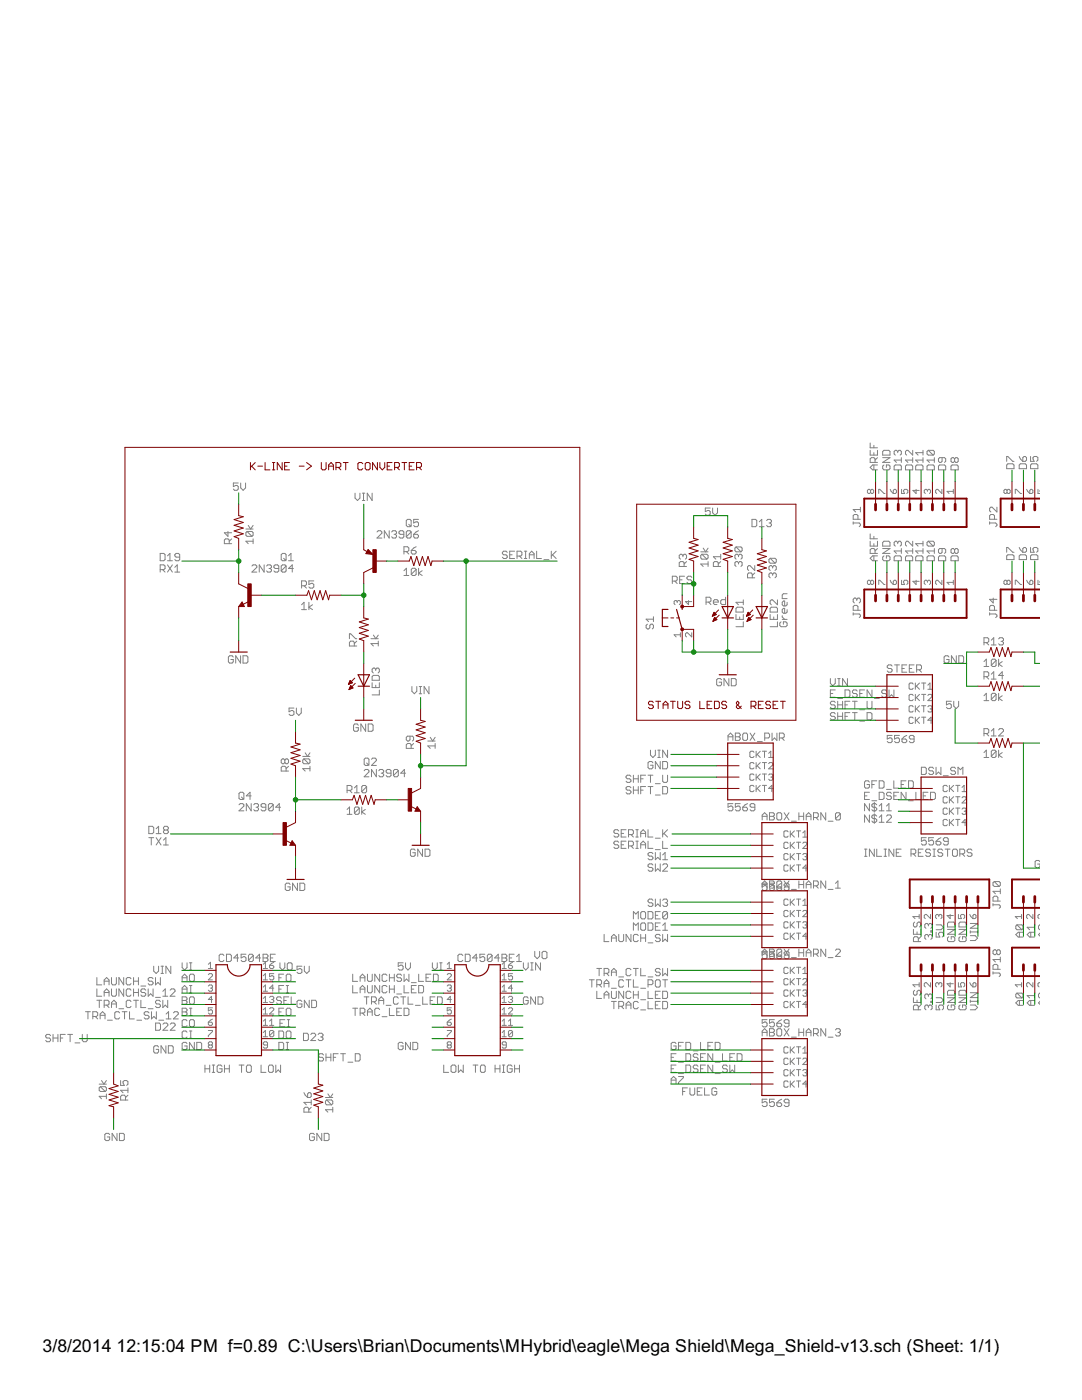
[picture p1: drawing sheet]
<svg xmlns="http://www.w3.org/2000/svg" width="216mm" height="279mm" viewBox="0 0 216 279" stroke-linecap="round" stroke-linejoin="round" font-family="sans-serif">
<defs><g id="words">
<g font-size="4">
<text x="8.5" y="269.9">3/8/2014</text>
<text x="23.2" y="269.9">12:15:04 PM f=0.89 C:\Users\Brian\Documents\MHybrid\eagle\Mega Shield\Mega_Shield-v13.sch (Sheet: 1/1)</text>
</g>
</g></defs>
<g fill="none" stroke="#808080" stroke-width=".2">
<path d="M47.5 96.4h-.9v.7l.5-.2h.2l.2 .2v.5l-.2 .3h-.5l-.2-.3M48 96.4v1l.5 .5 .5-.5v-1M70.8 98.4v1l.5 .5 .5-.5v-1M72.3 99.9h.5M72.3 98.4h.5M72.5 98.4v1.5M74.3 98.4v1.5l-1-1.5v1.5M173.6 89.9v.9h1.5v-.9M173.6 88.4v1h1.5M173.7 97.9l-.2-.2-.4 .2v.4l.2 .2 .4-.2M173.7 97.9l.2-.2 .4 .2v.4l-.2 .2-.4-.2M173.7 97.9v.4"/>
<path d="M174.4 88.9v.5M174.4 90.3v.5M174.4 92.8v1M174.6 92.3v-.7l-.2-.3h-.5l-.3 .3v.7h1.5M175.1 92.8h-1l-.5 .5 .5 .5h1M175.1 91.3l-.5 .5M175.3 98.5v-.8h.3l.8 .8h.2M176.1 90.1l.3-.2h1l.2 .2v.7h-1.5zM176.1 91.3h1.5l-1.5 1h1.5M176.4 92.8l-.3 .2v.5l.3 .3h1l.2-.3v-.5l-.2-.2h-.5v.5M177.6 97.7l.6 .8M178.4 93l.2-.2h1l.3 .2v.8h-1.5z"/>
<path d="M178.5 97.7l.4 .2v.4l-.2 .2h-.5v-.6zM179.1 90.1l-.2-.2h-.3l-.2 .2v.5l.2 .2M179.1 90.1l.3-.2h.2l.3 .2v.5l-.3 .2M179.1 90.1v.2M179.9 91.8h-1.5l.5 .5M179.9 91.3v1M179.9 97.7v.8h.6l-.2-.4 .2-.4h.4l.2 .2v.4l-.2 .2M180.7 93l.2-.2h1l.2 .2v.8h-1.4zM182.1 89.9v.9l-.9-.9h-.3l-.2 .2v.5l.2 .2M182.1 91.8h-1.4l.5 .5M182.1 91.3v1M182.7 93l.3-.2h.9l.3 .2v.8h-1.5z"/>
<path d="M182.8 97.7v.8l-.6-.6h1.2M184.2 91.8h-1.5l.5 .5M184.2 89.9v.9M184.2 91.3v1M184.2 90.3h-1.5l.5 .5M185 93l.2-.2h1l.2 .2v.8h-1.4zM185.1 97.9l.2-.2 .4 .2v.4l-.2 .2M185.1 97.9l-.3-.2-.4 .2v.4l.2 .2M185.1 97.9v.2M185.2 89.9h1l.2 .2v.5l-.2 .2M185.2 89.9l-.2 .2v.5l.2 .2h1M185.2 89.9l1 .9"/>
<path d="M186.4 91.3v1M186.4 91.8h-1.4l.5 .5M187.3 93l.2-.2h1l.2 .2v.8h-1.4zM187.9 97.7v.8l-.8-.8-.4 .2v.4l.2 .2M188 91.3v.8l-.3 .2h-.2l-.2-.2v-.5l.2-.3h1l.2 .3v.5l-.2 .2M189.8 93l.2-.2h1l.2 .2v.8h-1.4zM190.2 97.7v.8M190.2 98.1h-1.2l.4 .4M190.5 91.6l.2-.3h.3l.2 .3v.5l-.2 .2h-.3l-.2-.2M190.5 91.6l-.3-.3h-.2l-.2 .3v.5l.2 .2h.2l.3-.2M190.5 91.6v.5M200.9 92.1v-1h.2l1 1h.2"/>
<path d="M200.9 97.9l-.2-.2-.4 .2v.4l.2 .2 .4-.2M200.9 97.9l.2-.2 .5 .2v.4l-.2 .2-.5-.2M200.9 97.9v.4M201.1 92.6h1l.2 .2v.7h-1.4v-.7zM202.6 98.5v-.8h.2l.8 .8h.2M203.4 91.1l.2 .5 .5 .5M203.6 92.6h1l.2 .2v.7h-1.4v-.7zM204.1 91.3l.2-.2h.3l.2 .2v.5l-.2 .3h-.5zM204.9 97.7l.6 .8M205.6 92.8l.3-.2h.9l.3 .2v.7h-1.5zM205.6 91.1v1h.8l-.3-.8 .3-.2h.4l.3 .2v.5l-.3 .3M205.7 97.7l.4 .2v.4l-.2 .2h-.4v-.6z"/>
<path d="M207.1 97.7v.8h.3M32 110.4h.7l.2 .3v1l-.2 .2h-.7zM32 113.7h.7l.2-.2v-.5l-.2-.3h-.7v1.5M32.4 113.7l.5 .5M33.4 112.7l1 1.5M33.4 111.9h1M33.4 110.9l.5-.5v1.5M34.4 112.7l-1 1.5M34.9 113.2l.5-.5v1.5M34.9 114.2h1M35.9 111.2h-.8l-.2-.3v-.2l.2-.3h.5l.3 .3v1l-.3 .2h-.5l-.2-.2M45.5 106.1v.9l-.7-.7h1.4"/>
<path d="M45.7 108.5v-.7l-.2-.3h-.5l-.2 .3v.7h1.4M46.2 107.5l-.5 .5M49.1 105.6h1.4M49.3 106.1h1l.2 .2v.5l-.2 .2M49.3 106.1l-.2 .2v.5l.2 .2h1M49.3 106.1l1 .9M49.5 104.9l.5 .7 .5-.7M50.3 113l.2-.3h.5l.2 .3v.2l-.9 1h.9M50.5 108h-1.4l.4 .5M50.5 107.5v1M52.7 112.7v1.5l-1-1.5v1.5M53.2 113l.2-.3h.5l.3 .3v.2l-.3 .3"/>
<path d="M53.7 113.5h.2M53.9 113.5l.3 .2v.2l-.3 .3h-.5l-.2-.3M55.6 113.5h-.7l-.2-.3v-.2l.2-.3h.5l.2 .3v.9l-.2 .3h-.5l-.2-.3M56.4 110.4h.5l.2 .3v1l-.2 .2h-.5l-.3-.2v-1zM56.6 111.4l.5 .5M57.1 113l-.2-.3h-.5l-.3 .3v.9M57.1 113v.9l-.2 .3h-.5l-.3-.3M57.1 113l-1 .9M57.6 110.9l.5-.5v1.5M57.6 111.9h.9M58.5 113.5h-.9l.7-.8v1.5M60.2 116.9h.7l.3-.3v-.4l-.3-.3h-.7v1.5"/>
<path d="M60.7 116.9l.5 .5M62.6 115.9h-1v.7l.5-.2h.3l.2 .2v.5l-.2 .3h-.5l-.3-.3M75.2 106.2l.3-.3h.4l.3 .3v.2l-1 1h1M77.7 105.9v1.5l-1-1.5v1.5M78.1 106.2l.3-.3h.5l.2 .3v.2l-.2 .2M78.6 106.6h.3M78.9 106.6l.2 .3v.2l-.2 .3h-.5l-.3-.3M80.6 106.6h-.7l-.3-.2v-.2l.3-.3h.4l.3 .3v.9l-.3 .3h-.4l-.3-.3M80.6 113.9l.5-.5v1.5M80.6 114.9h1M80.6 110.1h.7l.3-.2v-.5l-.3-.3h-.7v1.5M81.1 103.9l.2-.2h.5l.2 .2v1l-.2 .2h-.5l-.2-.2z"/>
<path d="M81.1 110.1l.5 .5M81.6 104.6l.4 .5M82 106.2v.9l-.2 .3h-.5l-.2-.3M82 106.2l-.2-.3h-.5l-.2 .3v.9M82 106.2l-.9 .9M82.1 109.9h.7l.2 .2v.2l-.2 .3h-.5l-.2-.3zM82.5 106.6h.8l.2 .3v.2l-.2 .3h-.5l-.3-.3zM83 113.6v1l-.2 .3h-.5l-.2-.3M83 113.6l-.2-.2h-.5l-.2 .2v1M83 113.6l-.9 1M83 109.1l-.9 .8M83.5 103.7h-1v.7l.5-.3h.3l.2 .3v.5l-.2 .2h-.5l-.3-.2"/>
<path d="M83.5 105.9l-1 .7M83.5 113.4v1.5M84.2 113.9l-.7 .5 .7 .5M101.2 110.2l-.2-.2h-.5l-.3 .2v.3l.3 .2h.5l.2 .3v.2l-.2 .3h-.5l-.3-.3M101.7 110.7h.5M102.7 110h-1v1.5h1M103.2 111h.7l.2-.3v-.5l-.2-.2h-.7v1.5M103.7 111l.4 .5M104.6 111.5h.5M104.6 110h.5M104.9 110v1.5M105.6 110.7h1"/>
<path d="M105.6 111.5v-1l.5-.5 .5 .5v1M107.1 110v1.5h.9M108.5 111.7h1M110 110v1.5M110.2 110.7l.8 .8M111 110l-1 1M134.2 116h.7l.2-.3v-.5l-.2-.2h-.7v1.5M134.6 116l.5 .5M135.6 115.7h.5M136.3 110.8l-.3-.2h-.2l-.3 .2v.5l.3 .3M136.3 110.8l.2-.2h.3l.2 .2v.5l-.2 .3M136.3 110.8v.3"/>
<path d="M136.5 113.1v-.8l-.2-.2h-.5l-.3 .2v.8h1.5M136.6 115h-1v1.5h1M137 112.1l-.5 .5M137.4 119.8v.9l-.6-.6h1.2M138 115.2l-.2-.2h-.5l-.2 .2v.3l.2 .2h.5l.2 .3v.2l-.2 .3h-.5l-.2-.3M139.8 110.1h1.5M140.1 110.6h.9l.3 .2v.5l-.3 .3M140.1 110.6l-.3 .2v.5l.3 .3h.9M140.1 110.6l.9 1M140.3 109.4l.5 .7 .5-.7M141.3 112.6h-1.5l.5 .5M141.3 112.1v1"/>
<path d="M141.7 101.4h-1v.7l.5-.2h.3l.2 .2v.5l-.2 .2h-.5l-.3-.2M142.2 101.4v.9l.5 .5 .5-.5v-.9M143.3 113.1v-.8l-.2-.2h-.5l-.3 .2v.8h1.5M143.8 110.6v1M143.8 112.1l-.5 .5M143.8 111.1h-1.5l.5 .5M144.8 119.2v1.4h-.7l-.3-.2v-.5l.3-.2h.7M146.9 109.2l-.3 .2v.5l.3 .2h.9M146.9 109.2h.9l.3 .2v.5l-.3 .2M146.9 109.2l.9 .9M147.4 112.3l-.3-.2h-.2l-.3 .2v.5l.3 .3M147.4 110.8l-.3-.2h-.2l-.3 .2v.5l.3 .3"/>
<path d="M147.4 112.3l.2-.2h.2l.3 .2v.5l-.3 .3M147.4 110.8v.3M147.4 112.3v.3M147.4 110.8l.2-.2h.2l.3 .2v.5l-.3 .3M148.3 119.7v1M150.1 103.7h.7l.2 .2v1l-.2 .2h-.7zM150.1 115.3v-.7l-.2-.3h-.5l-.2 .3v.7h1.4M150.6 112.9v1l-1-1h-.2l-.2 .2v.5l.2 .3M150.6 114.3l-.5 .5M151.5 104.1l.5-.4v1.4M151.5 105.1h1M153 103.9l.2-.2h.5l.2 .2v.2l-.2 .3"/>
<path d="M153.5 104.4h.2M153.7 111.4l-.3 .3v.4l.3 .3h.9M153.7 111.4h.9l.3 .3v.4l-.3 .3M153.7 111.4l.9 1M153.7 104.4l.2 .2v.3l-.2 .2h-.5l-.2-.2M154.2 114.6l-.3-.3h-.2l-.3 .3v.5l.3 .2M154.2 113.1l-.3-.2h-.2l-.3 .2v.5l.3 .3M154.2 114.6l.2-.3h.2l.3 .3v.5l-.3 .2M154.2 113.1v.3M154.2 114.6v.2M154.2 113.1l.2-.2h.2l.3 .2v.5l-.3 .3M155.1 119.7v1l-.9-1h-.3l-.2 .3v.4l.2 .3"/>
<path d="M157.1 118.5h-.8l-.2 .2v.8h1M170.2 104.4h1.2l.3 .2v.3l-.3 .2M170.2 104.1v.5M171 119.6l.2-.2h.2l.3 .2v.5l-.3 .2M171 119.6l-.3-.2h-.2l-.3 .2v.5l.3 .2M171 119.6v.2M171.2 103.6v-.7l-.2-.2h-.5l-.3 .2v.7h1.5M171.7 101.2v1M171.7 101.7h-1.5l.5 .5M173.6 106.6v.9h1.5M173.6 108v1h1.5v-1M173.7 116l-.2-.2-.4 .2v.4l.2 .2 .4-.2"/>
<path d="M173.7 116l.2-.2 .4 .2v.4l-.2 .2-.4-.2M173.7 116v.4M174.4 107v.5M174.4 108.5v.5M174.4 110.9v1M174.6 110.4v-.7l-.2-.2h-.5l-.3 .2v.7h1.5M175.1 109.5l-.5 .5M175.1 110.9h-1l-.5 .5 .5 .5h1M175.3 116.6v-.8h.3l.8 .8h.2M176.1 109.5h1.5l-1.5 .9h1.5M176.4 108h1l.2 .3v.7h-1.5v-.7zM176.4 110.9l-.3 .3v.5l.3 .2h1l.2-.2v-.5l-.2-.3h-.5v.5"/>
<path d="M177.6 115.8l.6 .8M178.2 116l.5-.2 .2 .2v.4l-.2 .2h-.5zM178.6 110.9h1l.3 .3v.7h-1.5v-.7zM179.1 108.3l-.2-.3h-.3l-.2 .3v.5l.2 .2M179.1 108.3l.3-.3h.2l.3 .3v.5l-.3 .2M179.1 108.3v.2M179.9 110h-1.5l.5 .4M179.9 109.5v.9M179.9 115.8v.8h.6l-.2-.4 .2-.4h.4l.2 .2v.4l-.2 .2M180.9 110.9h1l.2 .3v.7h-1.4v-.7zM182.1 108v1l-.9-1h-.3l-.2 .3v.5l.2 .2M182.1 110h-1.4l.5 .4"/>
<path d="M182.1 109.5v.9M182.8 115.8v.8l-.6-.6h1.2M183 110.9h.9l.3 .3v.7h-1.5v-.7zM184.2 108.5h-1.5l.5 .5M184.2 110h-1.5l.5 .4M184.2 108v1M184.2 109.5v.9M185 111.2l.2-.3h1l.2 .3v.7h-1.4zM185.1 116l.2-.2 .4 .2v.4l-.2 .2M185.1 116l-.3-.2-.4 .2v.4l.2 .2M185.1 116v.2M185.2 108h1l.2 .3v.5l-.2 .2"/>
<path d="M185.2 108l-.2 .3v.5l.2 .2h1M185.2 108l1 1M186.4 109.5v.9M186.4 110h-1.4l.5 .4M187.5 110.9h1l.2 .3v.7h-1.4v-.7zM187.9 115.8v.8l-.8-.8-.4 .2v.4l.2 .2M188 109.5v.7l-.3 .2h-.2l-.2-.2v-.5l.2-.2h1l.2 .2v.5l-.2 .2M190 110.9h1l.2 .3v.7h-1.4v-.7zM190.2 116.2h-1.2l.4 .4M190.2 115.8v.8M190.5 109.7l-.3-.2h-.2l-.2 .2v.5l.2 .2h.2l.3-.2M190.5 109.7l.2-.2h.3l.2 .2v.5l-.2 .2h-.3l-.2-.2"/>
<path d="M190.5 109.7v.5M197.5 104.4h1.2l.2 .2v.3l-.2 .2M197.5 104.1v.5M198.2 119.4v.9l-.7-.7h1.4M198.4 103.6v-.7l-.2-.2h-.5l-.2 .2v.7h1.4M198.9 101.2v1l-.9-1h-.3l-.2 .3v.4l.2 .3M200.9 111l.2-.3h1l.2 .3v.7h-1.4zM200.9 110.2v-.9h.2l1 .9h.2M200.9 116l-.2-.2-.4 .2v.4l.2 .2 .4-.2M200.9 116l.2-.2 .5 .2v.4l-.2 .2-.5-.2M200.9 116v.4M202.6 116.6v-.8h.2l.8 .8h.2"/>
<path d="M203.4 111l.2-.3h1l.2 .3v.7h-1.4zM203.4 109.3l.7 .9M204.1 109.5l.2-.2h.3l.2 .2v.5l-.2 .2h-.5zM204.9 115.8l.6 .8M205.6 109.3v.9h.8l-.3-.5v-.2l.3-.2h.4l.3 .2v.5l-.3 .2M205.6 111l.3-.3h.9l.3 .3v.7h-1.5zM205.7 115.8l.4 .2v.4l-.2 .2h-.4v-.6zM207.1 115.8v.8h.3M46.5 131.1l-.2-.2h-.5l-.2 .2v1l.2 .2h.5l.2-.2v-.5h-.4M48 130.9v1.4l-1-1.4v1.4M48.5 130.9h.7l.3 .2v1l-.3 .2h-.7zM60.2 120.7l.5-.5v1.5"/>
<path d="M60.2 121.7h1M61.6 120.2v1.5M62.4 120.7l-.8 .5 .8 .5M69.7 127.5v-1h.3l1 1h.2M70.7 128.9v-.7l-.2-.2h-.5l-.3 .2v.7h1.5M71.2 128l-.5 .4M74 127.5h1.5M74.3 136.2v1h1.4v-1M74.5 134.8h1l.2 .2v.8h-1.4v-.8zM74.5 126.7l.5 .8 .5-.8M75 133.6l.2-.3h.3l.2 .3v.4l-.2 .3M75 133.6l-.3-.3h-.2l-.2 .3v.4l.2 .3"/>
<path d="M75 133.6v.2M75 136.7v.5M75.5 128.4h-1.5l.5 .5M75.5 128v.9M75.7 137.7v1h-1.4M82.2 137v1l.5 .5 .5-.5v-1M83.7 138.5h.4M83.7 137h.4M83.9 137v1.5M85.6 137v1.5l-1-1.5v1.5M129.2 124.6l-.3 .2v.5l.3 .2h.2l.3-.2v-.5l.2-.2h.3l.2 .2v.5l-.2 .2M130.4 123.1v1"/>
<path d="M130.4 123.6h-1.5l.5 .5M135.1 120.1l.2-.3 .5 .3v.4l-.2 .2M135.1 120.1l-.2-.3-.4 .3v.4l.2 .2M135.1 120.1v.2M135.8 126.7h-1.3l.4 .4M135.8 126.3v.8M138 126.3v.8l-.8-.8-.4 .2v.4l.2 .2M140.9 120.2h.7l.3-.3v-.5l-.3-.2h-.7v1.4M141.4 120.2l.5 .4M142.3 120.2h1v-.3l-.2-.2h-.5l-.3 .2v.5l.3 .2h.5M144 135.7l-.3-.3h-.4l-.3 .3v.9l.3 .3h.4l.3-.3v-.5h-.5M145.4 135.4v1.5l-.9-1.5v1.5"/>
<path d="M145.9 135.4h.8l.2 .3v.9l-.2 .3h-.8zM146.9 122.6v1h1.4v-1M146.9 121.4l.2-.2h1l.2 .2v.8h-1.4zM147.6 123.1v.5M148.3 124.1v1h-1.4M148.3 120.2h-1.4l.4 .5M153.7 122.6v1h1.4v-1M153.7 121.4l.2-.2h1l.2 .2v.8h-1.4zM154.4 123.1v.5M155.1 124.1v1h-1.4M155.9 124.1l-.3 .3v.4l.3 .3h.9l.3-.3v-.4l-.3-.3h-.5v.5M156.1 123.6h1"/>
<path d="M156.1 122.9v.2l.5 .5M157.1 120.2v.5l-.3 .2h-.5l-.2-.2v-.5l.2-.2h.3v.9M157.1 121.7v.5l-.3 .2h-.5l-.2-.2v-.5l.2-.3h.3v1M165.7 138.4h.5M165.7 135.4v1l.5 .5 .5-.5v-1M166.7 137.7h-1v1.4h1M167.2 135.4h.4M167.2 136.9h.4M167.2 140v1.4M167.2 139.4h.9M167.4 135.4v1.5M168.1 140v1.4"/>
<path d="M168.6 137.7h.8l.2 .2v1l-.2 .2h-.8zM169.1 135.4v1.5l-1-1.5v1.5M169.6 140h-1v1.4M170.1 140h.9M170.2 122.5h1.2l.3 .3v.2l-.3 .3M170.2 122.3v.5M170.6 140v1.4M171 137.9l-.2-.2h-.5l-.2 .2v.3l.2 .2h.5l.2 .3v.2l-.2 .2h-.5l-.2-.2M171.2 121.8v-.7l-.2-.3h-.5l-.3 .3v.7h1.5M171.6 138.4h.4M172.5 137.7h-.9v1.4h.9M173 140v1.2l.2 .2h.5l.3-.2v-1.2"/>
<path d="M174 137.7v1.4l-1-1.4v1.4M174.5 139.4h1M176.9 137.9l-.2-.2h-.5l-.3 .2v.3l.3 .2h.5l.2 .3v.2l-.2 .2h-.5l-.3-.2M177.4 137.7v1.4l.5-.4 .5 .4v-1.4M178 132.9l-.2-.2h-.5l-.3 .2v.3l.3 .2h.5l.2 .3v.2l-.2 .3h-.5l-.3-.3M178.5 132.7h1M179 132.7v1.5M180 133.4h.4M180.9 132.7h-.9v1.5h.9M181.4 133.4h.5M182.2 138.8l-.2-.2h-.4l-.2 .2v.8l.2 .2h.4l.2-.2M182.2 136.5l-.2-.2h-.4l-.2 .2v.9l.2 .2h.4l.2-.2"/>
<path d="M182.4 132.7h-1v1.5h1M182.6 136.3v1.3M182.6 138.6v1.2M182.9 136.9l.6 .7M182.9 139.2l.6 .6M182.9 133.7h.7l.3-.3v-.5l-.3-.2h-.7v1.5M183.4 133.7l.5 .5M183.5 136.3l-.9 .8M183.5 138.6l-.9 .8M183.9 136.3h.8M183.9 138.6h.8M184.3 136.3v1.3"/>
<path d="M184.3 138.6v1.2M185.1 138.8l.3-.2h.4l.2 .2v.2l-.9 .8h.9M185.1 137.6h.9M185.1 136.7l.5-.4v1.3M189.4 131.1l-.3-.2h-.5l-.2 .2v1l.2 .2h.5l.3-.2v-.5h-.5M189.8 140h-1v.7l.5-.3h.3l.2 .3v.5l-.2 .2h-.5l-.3-.2M190.3 140v.9l.5 .5 .5-.5v-.9M190.8 130.9v1.4l-1-1.4v1.4M191.3 130.9h.7l.3 .2v1l-.3 .2h-.7zM196.3 132l.5-.4v1.4M196.3 138.9l.5-.5v1.4M196.3 133h1"/>
<path d="M196.3 139.8h1M196.3 128.2h.8l.2-.2v-.5l-.2-.2h-.8v1.4M196.3 135h.8l.2-.2v-.5l-.2-.2h-.8v1.4M196.8 128.2l.5 .5M196.8 135l.5 .5M197.5 122.5h1.2l.2 .3v.2l-.2 .3M197.5 122.3v.5M197.8 127.8l.5-.5v1.4M197.8 134.6l.5-.5v1.4M197.8 128.7h1M197.8 135.5h1M198.4 121.8v-.7l-.2-.3h-.5l-.2 .3v.7h1.4"/>
<path d="M198.8 131.8l-.3-.2h-.5l-.2 .2v1M198.8 138.6l-.3-.2h-.5l-.2 .2v1M198.8 131.8v1l-.3 .2h-.5l-.2-.2M198.8 138.6v1l-.3 .2h-.5l-.2-.2M198.8 131.8l-1 1M198.8 138.6l-1 1M199.3 131.6v1.4M199.3 138.4v1.4M199.3 127.5l.2-.2h.5l.2 .2v.3l-.2 .2M199.7 128h.3M200 132l-.7 .5 .7 .5M200 138.9l-.7 .4 .7 .5"/>
<path d="M200 128l.2 .2v.3l-.2 .2h-.5l-.2-.2M200.2 134.8h-.9l.7-.7v1.4M47.7 158.3l.2-.2h.5l.3 .2v1l-.3 .3h-.5l-.2-.3zM48.2 159.1l.5 .5M50.1 158.8h-1l.8-.7v1.5M56.8 151.7l-.2-.3h-.3l-.2 .3v.5l.2 .2h.3l.2-.2M56.8 151.7l.3-.3h.2l.3 .3v.5l-.3 .2h-.2l-.3-.2M56.8 151.7v.5M57.1 153.9v-.7l-.3-.3h-.5l-.2 .3v.7h1.5M57.6 152.9l-.5 .5M58.7 141.3h-1v.7l.5-.2h.2l.3 .2v.5l-.3 .3h-.5l-.2-.3M59.1 141.3v1l.5 .5 .5-.5v-1"/>
<path d="M60.4 151h1.4M60.6 151.4h1l.2 .3v.5l-.2 .2M60.6 151.4l-.2 .3v.5l.2 .2h1M60.6 151.4l1 1M60.9 150.2l.5 .8 .4-.8M61.8 153.4h-1.4l.5 .5M61.8 152.9v1M69.3 157.7h.7l.2-.2v-.5l-.2-.2h-.7v1.4M69.7 157.7l.5 .5M70.7 157.2l.5-.4v1.4M70.7 158.2h1M71.5 144.7l-.2-.2h-.5l-.3 .2v1l.3 .2h.5l.2-.2v-.5h-.5"/>
<path d="M72.7 153.8l.2-.2h.5l.2 .2v.3l-.9 .9h.9M72.7 151.5l.2-.2h.5l.2 .2v1l-.2 .3h-.5l-.2-.3zM73 144.5v1.4l-1-1.4v1.4M73.2 157l-.3-.2h-.5l-.2 .2v1M73.2 157v1l-.3 .2h-.5l-.2-.2M73.2 157l-1 1M73.2 152.3l.4 .5M73.5 144.5h.7l.2 .2v1l-.2 .2h-.7zM74.1 151.5l.3-.2h.4l.3 .2v.3l-1 1h1M75.1 153.6v1.4l-1-1.4v1.4M75.6 153.8l.2-.2h.5l.3 .2v.3l-.3 .2M76.1 154.3h.2"/>
<path d="M76.3 154.3l.3 .2v.3l-.3 .2h-.5l-.2-.2M78 154.3h-.7l-.3-.2v-.3l.3-.2h.5l.2 .2v1l-.2 .2h-.5l-.3-.2M79.5 153.8v1l-.3 .2h-.5l-.2-.2M79.5 153.8l-.3-.2h-.5l-.2 .2v1M79.5 153.8l-1 1M80.9 154.3h-.9l.7-.7v1.4M81.8 146.9v.7l-.2 .3h-.3l-.2-.3v-.4l.2-.3h1l.2 .3v.4l-.2 .3M82 149.4v-.8l-.2-.2h-.5l-.2 .2v.8h1.4M82.5 148.4l-.5 .5M85.4 147.9h1.4M85.9 147.2l.4 .7 .5-.7M86.8 148.9h-1.4l.5 .5"/>
<path d="M86.8 148.4v1M125.9 154.9l-.3-.2h-.4l-.3 .2v.3l.3 .2h.4l.3 .3v.2l-.3 .2h-.4l-.3-.2M125.9 157.2l-.3-.2h-.4l-.3 .2v.3l.3 .2h.4l.3 .2v.3l-.3 .2h-.4l-.3-.2M126.4 154.7v1.4M126.4 157v1.4M126.4 157.7h1M126.4 155.4h1M127.4 154.7v1.4M127.4 157v1.4M127.8 157.7h.5M127.8 155.4h.5M128.8 157h-1v1.4"/>
<path d="M128.8 154.7h-1v1.4M129.3 157h1M129.3 154.7h1M129.8 149.7v1l.5 .5 .5-.5v-1M129.8 154.7v1.4M129.8 157v1.4M130.3 152.2l-.3-.2h-.4l-.3 .2v1l.3 .2h.4l.3-.2v-.5h-.5M130.8 158.7h.9M130.8 156.4h.9M131.3 151.2h.4M131.3 149.7h.4M131.5 149.7v1.5"/>
<path d="M131.7 152v1.4l-.9-1.4v1.4M132.2 157h.8l.2 .2v1l-.2 .2h-.8zM132.2 154.7v1.2l.3 .2h.5l.2-.2v-1.2M132.2 152h.8l.2 .2v1l-.2 .2h-.8zM133.2 149.7v1.5l-1-1.5v1.5M145.3 147.8v-1l.5-.5 .4 .5v1M145.3 147h.9M146.7 146.3h.8l.2 .3v.2l-.2 .2 .2 .3v.2l-.2 .3h-.8zM146.7 147h.8M148.4 146.3h.5l.3 .3v.9l-.3 .3h-.5l-.2-.3v-.9zM149.7 146.3l.9 1.5M150.5 150.1l-.3-.2h-.4l-.2 .2v.9l.2 .2h.4l.3-.2"/>
<path d="M150.5 157l-.3-.3h-.4l-.2 .3v.8l.2 .2h.4l.3-.2M150.5 152.4l-.3-.2h-.4l-.2 .2v.8l.2 .2h.4l.3-.2M150.5 154.7l-.3-.2h-.4l-.2 .2v.8l.2 .2h.4l.3-.2M150.6 146.3l-.9 1.5M150.9 149.9v1.3M150.9 152.2v1.2M150.9 154.5v1.2M150.9 156.7v1.3M151.1 150.6l.6 .6M151.1 152.8l.6 .6M151.1 155.1l.6 .6M151.1 157.4l.6 .6"/>
<path d="M151.1 148h1M151.7 149.9l-.8 .9M151.7 152.2l-.8 .8M151.7 154.5l-.8 .8M151.7 156.7l-.8 .9M152.1 156.7h.9M152.1 149.9h.9M152.1 152.2h.9M152.1 154.5h.9M152.5 149.9v1.3M152.5 152.2v1.2M152.5 154.5v1.2"/>
<path d="M152.5 156.7v1.3M152.6 147.3h.7l.3-.3v-.4l-.3-.3h-.7v1.5M153.4 151.2h.8M153.4 150.3l.4-.4v1.3M153.4 152.4l.2-.2h.4l.2 .2v.2l-.8 .8h.8M153.4 154.7l.2-.2h.4l.2 .2-.2 .4M153.8 155.1h.2M154 155.1l.2 .2-.2 .4h-.4l-.2-.2M154.1 146.3v1.5l.4-.5 .5 .5v-1.5M154.2 157.4h-.8l.6-.7v1.3M155.5 147.3h.7l.3-.3v-.4l-.3-.3h-.7v1.5M156 147.3l.5 .5"/>
<path d="M166.7 142.5l-.3-.3h-.5l-.2 .3v.2l.2 .3h.5l.3 .2v.2l-.3 .3h-.5l-.2-.3M166.7 140.2l-.3-.2h-.5l-.2 .2v.2l.2 .3h.5l.3 .2v.3l-.3 .2h-.5l-.2-.2M167.2 143h.9M167.2 142.2v1.5M167.2 140.7h.9M168.1 142.2v1.5M168.6 143h.5M168.6 140.7h.5M169.6 142.2h-1v1.5M170.1 142.2h.9M170.6 142.2v1.5M171.6 143.9h.9"/>
<path d="M171.6 141.6h.9M172.5 158.8h.5M173 142.2h.7l.3 .3v.9l-.3 .3h-.7zM173.5 156.1l-.3-.3h-.5l-.2 .3v1l.2 .2h.5l.3-.2v-.5h-.5M173.5 158.1h-1v1.5h1M174 156.6h.5M174 159.8h.9M174.9 155.8h-.9v1.5M175.4 158.1h.7l.3 .2v1l-.3 .3h-.7zM175.4 155.8h.7l.3 .3v1l-.3 .2h-.7zM176.9 157.5h1M177.9 158.3l-.3-.2h-.5l-.2 .2v.3l.2 .2h.5l.3 .3v.2l-.3 .3h-.5l-.2-.3"/>
<path d="M178 146.8h-1v.7l.5-.2h.3l.2 .2v.5l-.2 .2h-.5l-.3-.2M178.4 155.8v1.5h.9M178.4 158.8h.4M179.3 158.1h-.9v1.5h.9M179.5 146.8h-1v.7l.5-.2h.2l.3 .2v.5l-.3 .2h-.4l-.3-.2M179.8 156.6h.5M180 147.5h.7l.2 .2v.3l-.2 .2h-.5l-.2-.2zM180.8 155.8h-1v1.5h1M180.8 158.1v1.5l-1-1.5v1.5M180.9 146.8l-.5 .2-.4 .5M181.3 155.8h.7l.2 .3v1l-.2 .2h-.7zM181.3 159.8h.9"/>
<path d="M182.2 141.1l-.2-.3h-.4l-.2 .3v.8l.2 .2h.4l.2-.2M182.2 143.3l-.2-.2h-.4l-.2 .2v.9l.2 .2h.4l.2-.2M182.4 147.5h-.7l-.3-.2v-.3l.3-.2h.5l.2 .2v1l-.2 .2h-.5l-.3-.2M182.6 140.8v1.3M182.6 143.1v1.3M182.8 158.1v1.5h.9M182.9 141.5l.6 .6M182.9 143.7l.6 .7M183.5 140.8l-.9 .9M183.5 143.1l-.9 .9M183.9 153.1h.7l.2 .3v.9l-.2 .3h-.7zM183.9 140.8h.8"/>
<path d="M183.9 143.1h.8M184.2 158.8h.5M184.3 140.8v1.3M184.3 143.1v1.3M185.1 141.1l.3-.3h.4l.2 .3-.2 .4M185.2 158.1h-1v1.5h1M185.6 141.5h.2M185.7 158.1h.7l.2 .2v1l-.2 .3h-.7zM185.8 141.5l.2 .2-.2 .4h-.4l-.3-.2M186 143.7h-.9l.7-.6v1.3M186.3 153.4l-.3-.3h-.5l-.2 .3v.2l.2 .2h.5l.3 .3v.2l-.3 .3h-.5l-.2-.3M186.8 153.1v1.5l.5-.5 .4 .5v-1.5"/>
<path d="M188.2 154.8h1M189 157l-.2-.3h-.4l-.2 .3v.8l.2 .2h.4l.2-.2M189 159.2l-.2-.2h-.4l-.2 .2v.8l.2 .3h.4l.2-.3M189.4 156.7v1.3M189.4 159v1.3M189.7 157.4l.6 .6M189.7 159.6l.6 .7M190.3 156.7l-.9 .9M190.3 159l-.9 .8M190.7 153.4l-.3-.3h-.5l-.2 .3v.2l.2 .2h.5l.3 .3v.2l-.3 .3h-.5l-.2-.3M190.7 156.7h.8M190.7 159h.8"/>
<path d="M191.1 156.7v1.3M191.1 159v1.3M191.2 154.6v-1.5l.4 .5 .5-.5v1.5M192 159.2l.2-.2h.4l.2 .2v.2l-.8 .9h.8M192 158h.8M192 157.1l.4-.4v1.3M196.3 150.2l.5-.5v1.5M196.3 151.2h1M196.3 146.4h.8l.2-.2v-.5l-.2-.3h-.8v1.5M196.8 146.4l.5 .5M197.8 145.9l.5-.5v1.5M197.8 146.9h1"/>
<path d="M198.8 149.9v1l-.3 .3h-.5l-.2-.3M198.8 149.9l-.3-.2h-.5l-.2 .2v1M198.8 149.9l-1 1M199.3 149.7v1.5M199.3 145.7l.2-.3h.5l.2 .3v.2l-.9 1h.9M200 150.2l-.7 .5 .7 .5M29.7 167.2h1M29.7 164.9h.7l.3 .3v.9l-.3 .3h-.7zM30.2 167.2v1.4M31.2 167.2l.9 1.4M31.2 165.4l.4-.5v1.5M31.2 166.4h.9"/>
<path d="M32.1 167.2l-.9 1.4M32.6 167.7l.5-.5v1.4M32.6 168.6h1M32.9 165.7l-.3-.3v-.2l.3-.3h.4l.3 .3v.2l-.3 .3M32.9 165.7l-.3 .2v.2l.3 .3h.4l.3-.3v-.2l-.3-.2M32.9 165.7h.4M47.7 160.6l.2-.2h.5l.3 .2v.3l-1 .9h1M50.1 160.4v1.4l-1-1.4v1.4M50.6 160.6l.3-.2h.5l.2 .2v.3l-.2 .2M51.1 161.1h.3M51.4 161.1l.2 .3v.2l-.2 .2h-.5l-.3-.2M53 161.1h-.7l-.2-.2v-.3l.2-.2h.5l.2 .2v1l-.2 .2h-.5l-.2-.2"/>
<path d="M54.5 160.6v1l-.2 .2h-.5l-.2-.2M54.5 160.6l-.2-.2h-.5l-.2 .2v1M54.5 160.6l-.9 1M56 161.1h-1l.7-.7v1.4M57.9 176.5l-.2-.2h-.5l-.3 .2v1l.3 .2h.5l.2-.2v-.5h-.5M59.4 176.3v1.4l-1-1.4v1.4M59.8 176.3h.8l.2 .2v1l-.2 .2h-.8zM69.3 161.5l.4-.4v1.4M69.3 162.5h.9M71.7 161.3v1l-.3 .2h-.4l-.3-.2M71.7 161.3l-.3-.2h-.4l-.3 .2v1M71.7 161.3l-1 1"/>
<path d="M72.2 161.1v1.4M72.9 161.5l-.7 .5 .7 .5M82.8 169.7l-.2-.2h-.5l-.2 .2v1l.2 .2h.5l.2-.2v-.5h-.4M84.3 169.5v1.4l-.9-1.4v1.4M84.8 169.5h.7l.3 .2v1l-.3 .2h-.7zM123.5 165.8l-.3-.2h-.5l-.2 .2v.3l.2 .2h.5l.3 .3v.2l-.3 .2h-.5l-.2-.2M123.5 168.1l-.3-.2h-.5l-.2 .2v.2l.2 .3h.5l.3 .2v.3l-.3 .2h-.5l-.2-.2M124 168.6h.4M124 166.3h.4M124.9 165.6h-.9v1.4h.9M124.9 167.9h-.9v1.4h.9M125.4 166.6h.7l.3-.3v-.5l-.3-.2h-.7v1.4"/>
<path d="M125.4 168.8h.7l.3-.2v-.5l-.3-.2h-.7v1.4M125.9 168.8l.5 .5M125.9 166.6l.5 .4M126.9 167h.5M126.9 167.9h.5M126.9 169.3h.5M126.9 165.6h.5M127.1 165.6v1.4M127.1 167.9v1.4M127.8 167v-.9l.5-.5 .5 .5v.9M127.8 169.3v-1l.5-.4 .5 .4v1M127.8 168.6h1"/>
<path d="M127.8 166.3h1M129.3 165.6v1.4h1M129.3 167.9v1.4h1M130.3 170.4l-.3-.3h-.4l-.3 .3v.2l.3 .3h.4l.3 .2v.2l-.3 .3h-.4l-.3-.3M130.3 172.6l-.3-.2h-.4l-.3 .2v.3l.3 .2h.4l.3 .3v.2l-.3 .3h-.4l-.3-.3M130.3 179.7l-.3-.3h-.4l-.3 .3v.2l.3 .3h.4l.3 .2v.2l-.3 .3h-.4l-.3-.3M130.8 170.1v1.5l.5-.5 .4 .5v-1.5M130.8 172.4v1.5l.5-.5 .4 .5v-1.5M130.8 179.4v1.5l.5-.5 .4 .5v-1.5M130.8 169.6h.9M130.8 167.3h.9M132.2 172.6l.3-.2h.5l.2 .2v.3l-1 1h1"/>
<path d="M132.2 179.7l.3-.3h.5l.2 .3v.2l-.2 .3M132.2 165.6v1.4M132.2 167.9v1.4h1M132.2 170.6l.5-.5v1.5M132.2 171.6h1M132.5 166.3l.7 .7M133.2 165.6l-1 1M146.2 160.4h-.9v.7l.5-.2h.2l.2 .2v.5l-.2 .2h-.5l-.2-.2M147.7 160.4h-1v.7l.5-.2h.3l.2 .2v.5l-.2 .2h-.5l-.3-.2M148.2 161.1h.7l.3 .3v.2l-.3 .2h-.5l-.2-.2zM149.2 160.4l-.5 .2-.5 .5M150.6 161.1h-.7l-.2-.2v-.3l.2-.2h.5l.2 .2v1l-.2 .2h-.5l-.2-.2"/>
<path d="M152.1 176.3l.5-.5 .5 .5v1.2l-.3 .2h-.5l-.2-.2M152.1 163.6v-.9l.5-.5 .5 .5v.9M152.1 177l.5-.3h.2l.3 .3M152.1 162.9h1M152.1 176.5h1M153.1 176.3h-1v.9M153.5 176.3h1M153.5 177l.5-.3h.3l.2 .3M153.5 162.2h.8l.2 .2v.3l-.2 .2 .2 .3v.2l-.2 .2h-.8zM153.5 162.9h.8M153.5 176.5h.8M154.3 176.5l.2 .3v.7l-.2 .2h-.5l-.3-.2"/>
<path d="M154.3 176.5l.2-.2v-.3l-.2-.2h-.8v1.4h.8l.2-.2M155 162.4l.3-.2h.4l.3 .2v1l-.3 .2h-.4l-.3-.2zM156 176.3l-1 .7h.7l.3 .2v.3l-.3 .2h-.4l-.3-.2v-1.5l.3-.2h.4l.3 .2v1l-.3 .2h-.4l-.3-.2M156.5 162.2l.9 1.4M156.5 175.8l.9 1.4M157.3 168.3l-.2-.2h-.5l-.2 .2v.8l.2 .2h.5l.2-.2M157.3 166l-.2-.2h-.5l-.2 .2v.9l.2 .2h.5l.2-.2M157.3 170.6l-.2-.3h-.5l-.2 .3v.8l.2 .2h.5l.2-.2M157.3 172.8l-.2-.2h-.5l-.2 .2v.9l.2 .2h.5l.2-.2M157.3 179.6l-.2-.2h-.5l-.2 .2v.9l.2 .2h.5l.2-.2M157.4 177h-.7l-.2-.3v-.2l.2-.2h.5l.2 .2v1l-.2 .2h-.5l-.2-.2M157.4 162.2l-.9 1.4"/>
<path d="M157.4 175.8l-.9 1.4M157.7 165.8v1.3M157.7 168.1v1.2M157.7 170.3v1.3M157.7 172.6v1.3M157.7 179.4v1.3M157.9 166.4l.6 .7M157.9 168.7l.6 .6M157.9 171l.6 .6M157.9 173.2l.6 .7M157.9 163.9h1M157.9 177.5h1"/>
<path d="M158.5 170.3l-.8 .9M158.5 168.1l-.8 .8M158.5 165.8l-.8 .8M158.5 172.6l-.8 .8M158.5 179.4l-.8 .9M158.9 165.8h.9M158.9 168.1h.9M158.9 170.3h.9M158.9 172.6h.9M158.9 179.4h.9M159.3 165.8v1.3M159.3 168.1v1.2"/>
<path d="M159.3 170.3v1.3M159.3 172.6v1.3M159.3 179.4v1.3M159.4 162.9h1M159.4 162.2v1.4M159.4 175.8v1.4M159.4 176.5h1M160.2 168.3l.2-.2h.4l.2 .2v.2l-.8 .8h.8M160.2 167.1h.8M160.2 166.2l.4-.4v1.3M160.2 179.8l.4-.4v1.3M160.2 170.6l.2-.3h.4l.2 .3-.2 .4"/>
<path d="M160.4 162.2v1.4M160.4 175.8v1.4M160.6 171h.2M160.8 171l.2 .2-.2 .4h-.4l-.2-.2M160.9 162.9h.9M160.9 163.6v-.9l.5-.5 .4 .5v.9M160.9 177.2v-.9l.5-.5 .4 .5v.9M160.9 176.5h.9M161 173.2h-.8l.6-.6v1.3M162.3 163.2h.7l.3-.3v-.5l-.3-.2h-.7v1.4M162.3 176.8h.7l.3-.3v-.5l-.3-.2h-.7v1.4M162.8 163.2l.5 .4"/>
<path d="M162.8 176.8l.5 .4M164.8 162.2v1.4l-1-1.4v1.4M164.8 175.8v1.4l-1-1.4v1.4M165.2 163.9h1M165.2 177.5h1M166.7 177.2h1M166.7 176.3l.5-.5v1.4M167.7 162.4l-.3-.2h-.5l-.2 .2v1M167.7 162.4v1l-.3 .2h-.5l-.2-.2M167.7 162.4l-1 1M172.5 169.5h.5M172.5 170.9h.5"/>
<path d="M172.7 169.5v1.4M173.5 160.4v1.4l-1-1.4v1.4M173.5 162.6v1.5l-1-1.5v1.5M174.5 169.5v1.4l-1-1.4v1.4M174.5 160.1v2M174.5 162.4v1.9M174.9 162.9l-.2-.3h-.5l-.2 .3v.2l.2 .3h.5l.2 .2v.3l-.2 .2h-.5l-.2-.2M174.9 160.6l-.2-.2h-.5l-.2 .2v.3l.2 .2h.5l.2 .3v.2l-.2 .2h-.5l-.2-.2M174.9 169.5v1.4h1M175.4 161.8h1M175.4 160.9l.5-.5v1.4M175.4 163.1l.5-.5v1.5"/>
<path d="M175.4 164.1h1M176.4 169.5h.5M176.4 170.9h.5M176.7 169.5v1.4M176.9 161.8h1M176.9 160.9l.5-.5v1.4M176.9 162.9l.2-.3h.5l.3 .3v.2l-1 1h1M178.4 169.5v1.4l-1-1.4v1.4M178.8 170.2h.5M179.8 169.5h-1v1.4h1M181.8 170.4h.7l.2-.2v-.5l-.2-.2h-.7v1.4M182.2 170.4l.5 .5"/>
<path d="M183.2 170.2h.5M184.2 169.5h-1v1.4h1M184.8 167.2h-.9v.7l.4-.2h.3l.2 .2v.5l-.2 .2h-.5l-.2-.2M185.7 169.7l-.3-.2h-.5l-.2 .2v.2l.2 .3h.5l.3 .2v.3l-.3 .2h-.5l-.2-.2M186.2 169.5h.4M186.2 170.9h.4M186.3 167.2h-1v.7l.5-.2h.2l.3 .2v.5l-.3 .2h-.5l-.2-.2M186.4 169.5v1.4M186.8 167.9h.7l.2 .2v.3l-.2 .2h-.5l-.2-.2zM187.7 167.2l-.9 .7M188.1 169.7l-.2-.2h-.5l-.3 .2v.2l.3 .3h.5l.2 .2v.3l-.2 .2h-.5l-.3-.2M188.6 169.5h1"/>
<path d="M189 161.5l-.2-.2h-.4l-.2 .2v.8l.2 .2h.4l.2-.2M189 163.7l-.2-.2h-.4l-.2 .2v.9l.2 .2h.4l.2-.2M189.1 169.5v1.4M189.2 167.9h-.7l-.3-.2v-.3l.3-.2h.5l.2 .2v1l-.2 .2h-.5l-.3-.2M189.4 161.3v1.2M189.4 163.5v1.3M189.7 161.9l.6 .6M189.7 164.2l.6 .6M190.1 169.7l.2-.2h.5l.2 .2v1l-.2 .2h-.5l-.2-.2zM190.3 161.3l-.9 .8M190.3 163.5l-.9 .9M190.7 161.3h.8"/>
<path d="M190.7 163.5h.8M191.1 161.3v1.2M191.1 163.5v1.3M191.5 170.4h.8l.2-.2v-.5l-.2-.2h-.8v1.4M192 161.5l.2-.2h.4l.2 .2-.2 .4M192 170.4l.5 .5M192.4 161.9h.2M192.6 161.9l.2 .2-.2 .4h-.4l-.2-.2M192.8 164.2h-.8l.6-.7v1.3M194 169.7l-.3-.2h-.5l-.2 .2v.2l.2 .3h.5l.3 .2v.3l-.3 .2h-.5l-.2-.2M198.4 175.9h1l.2 .3v.5l-.2 .2M198.4 175.9l-.3 .3v.5l.3 .2h1"/>
<path d="M198.4 175.9l1 1M199.1 179.8v-.7l-.2-.2h-.5l-.3 .2v.7h1.5M199.6 177.4v1M199.6 177.9h-1.5l.5 .5M207 172.4h.4M207.4 171.9l-.1-.2h-.5l-.3 .3v.9l.3 .3h.5l.1-.2M19.3 195.1v1.5h1M19.3 197.4v1.4h1M19.3 199.6h1M19.8 199.6v1.5M20.8 196.6v-1l.5-.5 .5 .5v1M20.8 198.8v-1l.5-.4 .5 .4v1"/>
<path d="M20.8 195.8h1M20.8 198.1h1M22.2 195.1v1.2l.3 .3h.5l.2-.3v-1.2M22.2 197.4v1.2l.3 .2h.5l.2-.2v-1.2M24.7 195.1v1.5l-1-1.5v1.5M24.7 197.4v1.4l-1-1.4v1.4M26.1 195.3l-.2-.2h-.5l-.2 .2v1l.2 .3h.5l.2-.3M26.1 197.6l-.2-.2h-.5l-.2 .2v1l.2 .2h.5l.2-.2M26.1 199.9l-.2-.3h-.5l-.2 .3v1l.2 .2h.5l.2-.2M26.6 199.6h1M26.6 195.8h1M26.6 195.1v1.5"/>
<path d="M26.6 197.4v1.4M26.6 198.1h1M27.1 199.6v1.5M27.6 195.1v1.5M27.6 197.4v1.4M28.1 199.6v1.5h1M28.1 196.8h1M29.1 197.6l-.3-.2h-.5l-.2 .2v.2l.2 .3h.5l.3 .2v.3l-.3 .2h-.5l-.2-.2M29.6 197.4v1.4l.5-.5 .4 .5v-1.4M30.5 195.3l-.2-.2h-.5l-.2 .2v.3l.2 .2h.5l.2 .3v.2l-.2 .3h-.5l-.2-.3M30.7 192.8v1l.5 .5 .4-.5v-1M31 195.1v1.5l.5-.5 .5 .5v-1.5"/>
<path d="M31 199.1h1M32 199.9l-.3-.3h-.4l-.3 .3v.2l.3 .3h.4l.3 .2v.3l-.3 .2h-.4l-.3-.2M32.1 192.8h.5M32.1 194.3h.5M32.4 192.8v1.5M32.5 199.6v1.5l.5-.5 .5 .5v-1.5M32.5 198.8h1M32.5 197.8l.5-.4v1.4M34 197.6l.2-.2h.5l.2 .2v.2l-.9 1h.9M34.1 192.8v1.5l-1-1.5v1.5M36.3 192.2v.9l.5 .5 .5-.5v-.9M36.3 195.9v-1l.5-.5 .5 .5v1"/>
<path d="M36.3 198.1v-.9l.5-.5 .5 .5v.9M36.3 198.9h.8l.2 .3v.2l-.2 .3 .2 .2v.3l-.2 .2h-.8zM36.3 195.1h1M36.3 197.4h1M36.3 199.7h.8M37.8 194.6l.3-.2h.4l.3 .2v1l-.3 .3h-.4l-.3-.3zM37.8 199.2l.3-.3h.4l.3 .3v1l-.3 .2h-.4l-.3-.2zM37.8 198.1h.5M37.8 196.7h.5M37.8 193.6h.5M37.8 192.2h.5M38.1 192.2v1.4"/>
<path d="M38.1 196.7v1.4M41.6 192.4l.4-.4v1.3M41.6 193.3h.8M41.6 194.5l.2-.2h.4l.2 .2v.2l-.8 .9h.8M41.6 196.8l.2-.2h.4l.2 .2-.2 .4M42 197.2h.2M42.2 197.2l.2 .2-.2 .4h-.4l-.2-.2M42.4 199.5h-.8l.6-.7v1.3M44.7 190.7l-.3-.3h-.4l-.3 .3v.9l.3 .3h.4l.3-.3M45.2 190.4h.7l.3 .3v.9l-.3 .3h-.7zM47.6 191.2h-.9l.7-.8v1.5M49.1 190.4h-1v.8l.5-.3h.2l.3 .3v.4l-.3 .3h-.5l-.2-.3"/>
<path d="M50.5 190.7l-.2-.3h-.5l-.2 .3v.9M50.5 190.7v.9l-.2 .3h-.5l-.2-.3M50.5 190.7l-.9 .9M52 191.2h-1l.8-.8v1.5M52.5 190.4h.7l.3 .3v.2l-.3 .3 .3 .2v.2l-.3 .3h-.7zM52.5 191.2h.7M52.5 193.3h.9M52.5 195.6h.9M52.5 197.8h.9M52.5 192.4l.5-.4v1.3M52.5 194.7l.5-.4v1.3M52.5 197l.5-.4v1.2"/>
<path d="M52.5 199.3l.5-.5v1.3M53.8 192.7h.6l.2 .4-.2 .2h-.4l-.2-.2zM53.8 199.1l.2-.3h.4l.2 .3-.2 .4M54 191.2h.4M54.2 199.5h.2M54.4 199.5l.2 .2-.2 .4h-.4l-.2-.2M54.6 194.3h-.8v.6l.4-.2 .4 .2v.4l-.2 .3h-.4l-.2-.3M54.6 197.2h-.8l.6-.6v1.2M54.6 192l-.8 .7M54.9 190.4h-.9v1.5h.9M55.6 195.1h.5M55.6 197.4h.5"/>
<path d="M55.9 192.2v.9l.4 .5 .5-.5v-.9M56.2 199.2l-.3-.3h-.5l-.2 .3v.2l.2 .3h.5l.3 .2v.3l-.3 .2h-.5l-.2-.2M56.6 194.4h-1v1.5M56.6 196.7h-1v1.4M56.6 199.7h.5M57.1 198.1h.5M57.1 196.7h.5M57.3 192.4l.3-.2h.5l.2 .2v1l-.2 .2h-.5l-.3-.2zM57.3 194.4h.5l.3 .2v1l-.3 .3h-.5l-.2-.3v-1zM57.3 196.7v1.4M57.6 198.9h-1v1.5h1M58.1 198.9v1.5h1"/>
<path d="M60.2 192.8h-.9v.7l.5-.2h.2l.2 .2v.5l-.2 .3h-.5l-.2-.3M60.2 199.9l-.2-.3h-.5l-.2 .3v1l.2 .2h.5l.2-.2v-.5h-.4M60.7 192.8v1l.5 .5 .5-.5v-1M61.7 199.6v1.5l-1-1.5v1.5M62.2 199.6h.7l.3 .3v1l-.3 .2h-.7zM70.4 194.4v1.5h1M70.4 196.7v1.4h1M71.9 195.1h.9M71.9 197.4h.9M71.9 195.9v-1l.4-.5 .5 .5v1M71.9 198.1v-.9l.4-.5 .5 .5v.9M72.7 198.9h.9"/>
<path d="M73.2 198.9v1.5M73.3 194.4v1.2l.3 .3h.4l.3-.3v-1.2M73.3 196.7v1.2l.3 .2h.4l.3-.2v-1.2M74.1 199.9h.7l.3-.2v-.5l-.3-.3h-.7v1.5M74.6 199.9l.5 .5M75.6 199.7h1M75.8 194.4v1.5l-1-1.5v1.5M75.8 196.7v1.4l-1-1.4v1.4M77.2 194.6l-.2-.2h-.5l-.3 .2v1l.3 .3h.5l.2-.3M77.2 196.9l-.2-.2h-.5l-.3 .2v1l.3 .2h.5l.2-.2M77.7 195.1h1M77.7 197.4h1"/>
<path d="M77.7 194.4v1.5M77.7 196.7v1.4M78.7 194.4v1.5M78.7 196.7v1.4M79.2 198.4h.9M79.5 199.2l-.3-.3h-.5l-.2 .3v1l.2 .2h.5l.3-.2M80 198.9h.9M80.1 194.6l-.2-.2h-.5l-.2 .2v.3l.2 .2h.5l.2 .3v.2l-.2 .3h-.5l-.2-.3M80.4 192.2h-.9v.7l.4-.3h.3l.2 .3v.5l-.2 .2h-.5l-.2-.2M80.5 198.9v1.5M80.6 196.7v1.4h1M80.6 194.4v1.5l.5-.5 .5 .5v-1.5"/>
<path d="M80.9 192.2v.9l.5 .5 .5-.5v-.9M81.4 198.9v1.5h1M82.1 197.4h.5M82.1 196.1h1M83.1 196.7h-1v1.4h1M83.5 194.4v1.5h1M83.5 196.7h.8l.2 .2v1l-.2 .2h-.8zM84.3 198.9v1.5h1M85 195.1h.5M85.8 199.7h.5M86 194.4h-1v1.5h1M86.3 192.2v.9l.5 .5 .4-.5v-.9"/>
<path d="M86.5 194.4h.7l.2 .2v1l-.2 .3h-.7zM86.8 198.9h-1v1.5h1M87.3 198.9h.7l.2 .3v1l-.2 .2h-.7zM87.7 193.6h.5M87.7 192.2h.5M88 192.2v1.4M89.2 193.3h.9M89.2 194.5l.2-.2h.5l.2 .2v.2l-.9 .9h.9M89.2 196.8l.2-.2h.5l.2 .2-.2 .4M89.2 192.4l.4-.4v1.3M89.6 197.2h.3M89.9 197.2l.2 .2-.2 .4h-.5l-.2-.2"/>
<path d="M90.1 199.5h-.9l.7-.7v1.3M92.4 190.7l-.3-.3h-.5l-.2 .3v.9l.2 .3h.5l.3-.3M92.8 190.4h.8l.2 .3v.9l-.2 .3h-.8zM95.3 191.2h-1l.7-.8v1.5M96.7 190.4h-.9v.8l.4-.3h.3l.2 .3v.4l-.2 .3h-.5l-.2-.3M98.2 190.7l-.2-.3h-.5l-.3 .3v.9M98.2 190.7v.9l-.2 .3h-.5l-.3-.3M98.2 190.7l-1 .9M99.7 191.2h-1l.7-.8v1.5M100.2 190.4h.7l.2 .3v.2l-.2 .3 .2 .2v.2l-.2 .3h-.7zM100.2 191.2h.7M100.2 193.3h.8"/>
<path d="M100.2 195.6h.8M100.2 197.8h.8M100.2 192.4l.4-.4v1.3M100.2 194.7l.4-.4v1.3M100.2 197l.4-.4v1.2M100.2 199.3l.4-.5v1.3M101.5 192.7h.6l.2 .4-.2 .2h-.4l-.2-.2zM101.5 199.1l.2-.3h.4l.2 .3-.2 .4M101.6 191.2h.5M101.9 199.5h.2M102.1 199.5l.2 .2-.2 .4h-.4l-.2-.2M102.3 194.3h-.8v.6l.4-.2 .4 .2v.4l-.2 .3h-.4l-.2-.3"/>
<path d="M102.3 197.2h-.8l.6-.6v1.2M102.3 192l-.8 .7M102.6 190.4h-1v1.5h1M103.1 191.9h1M103.1 190.9l.5-.5v1.5M104.4 192.2v.9l.5 .5 .5-.5v-.9M105.4 199.2l-.2-.3h-.5l-.3 .3v1l.3 .2h.5l.2-.2v-.5h-.5M105.9 193.6h.5M105.9 192.2h.5M106.1 192.2v1.4M106.7 189.9v.9l.5 .5 .5-.5v-.9M106.8 198.9v1.5l-.9-1.5v1.5"/>
<path d="M107.4 198.9h.7l.2 .3v1l-.2 .2h-.7zM107.8 192.2v1.4l-.9-1.4v1.4M108.4 189.9h.5l.2 .2v1l-.2 .2h-.5l-.2-.2v-1zM117.6 195.5h1M118.1 195.5v1.5M119.1 196.5h.7l.2-.2v-.5l-.2-.3h-.7v1.5M119.1 197.8v1.5h.9M119.1 193.3h.9M119.5 193.3v1.4M119.5 196.5l.5 .5M120.5 186.5v1.4h1M120.5 194.2h.8l.2-.2v-.5l-.2-.2h-.8v1.4"/>
<path d="M120.5 197v-1l.5-.5 .5 .5v1M120.5 199.3v-1l.5-.5 .5 .5v1M120.5 198.5h1M120.5 196.3h1M121 194.2l.5 .5M122 199.9h1M122 197.8v1.2l.2 .3h.5l.3-.3v-1.2M122 187.9v-1l.5-.4 .5 .4v1M122 194.7v-.9l.5-.5 .5 .5v.9M122 194h1M122 187.2h1M122 197.2h1"/>
<path d="M122.5 199.9v1.4M123.5 186.5v1.2l.2 .2h.5l.2-.2v-1.2M123.5 195h.9M124.4 195.8l-.2-.3h-.5l-.2 .3v1l.2 .2h.5l.2-.2M124.4 197.8v1.5l-.9-1.5v1.5M124.9 195.5h1M125.4 195.5v1.5M125.9 198.1l-.3-.3h-.4l-.3 .3v.9l.3 .3h.4l.3-.3M125.9 193.5l-.3-.2h-.4l-.3 .2v1l.3 .2h.4l.3-.2M125.9 186.5v1.4l-1-1.4v1.4M126.4 183.4v-1.5l.5 .5 .5-.5v1.5M126.4 185.7v-1.5l.5 .5 .5-.5v1.5"/>
<path d="M126.4 195.5v1.5h1M126.4 197.8v1.5M126.4 198.5h1M126.4 193.3h1M126.9 193.3v1.4M127.4 186.7l-.3-.2h-.5l-.2 .2v1l.2 .2h.5l.3-.2M127.4 197.8v1.5M127.8 193.3v1.4h1M127.8 182.2l.3-.3h.5l.2 .3v.9l-.2 .3h-.5l-.3-.3zM127.8 199.5h1M127.8 186.5v1.4M127.8 187.2h1"/>
<path d="M127.8 197.2h1M128.1 184.2h.5l.2 .2v1l-.2 .3h-.5l-.3-.3v-1zM128.8 186.5v1.4M129.3 196.5h.7l.3-.2v-.5l-.3-.3h-.7v1.5M129.3 181.9h.7l.3 .3v.9l-.3 .3h-.7zM129.3 184.2h.7l.3 .2v1l-.3 .3h-.7zM129.3 197.8v1.5h1M129.3 199.9v1.4h1M129.3 195h1M129.3 188.2h1M130.8 195.8l.2-.3h.5l.2 .3v1l-.2 .2h-.5l-.2-.2zM130.8 198.5h.5"/>
<path d="M130.8 184.9h.5M130.8 182.7h.5M131.7 197.8h-.9v1.5h.9M131.7 193.5l-.2-.2h-.5l-.2 .2v.3l.2 .2h.5l.2 .2v.3l-.2 .2h-.5l-.2-.2M131.7 199.9h-.9v1.4h.9M131.7 186.7l-.2-.2h-.5l-.2 .2v.2l.2 .3h.5l.2 .2v.3l-.2 .2h-.5l-.2-.2M131.7 181.9h-.9v1.5h.9M131.7 184.2h-.9v1.5h.9M132.2 195.5h1M132.2 197.8h.8l.2 .3v.9l-.2 .3h-.8zM132.2 199.9h.8l.2 .2v1l-.2 .2h-.8zM132.2 186.5v1.4l.5-.5 .5 .5v-1.4"/>
<path d="M132.2 193.3v1.4l.5-.5 .5 .5v-1.4M132.2 185.7h1M132.2 184.7l.5-.5v1.5M132.7 195.5v1.5M132.7 180.2h.3M133 180.2l.2 .2v.2l-.2 .3h-.5l-.3-.3M133.2 182.2l-.2-.3h-.5l-.3 .3v.9M133.2 182.2v.9l-.2 .3h-.5l-.3-.3M133.2 182.2l-1 .9M152.1 189.9l.5-.5 .5 .5v1.2l-.3 .2h-.5l-.2-.2M152.1 190.6l.5-.2h.2l.3 .2M152.1 190.1h1"/>
<path d="M153.1 189.9h-1v1M153.5 189.9h1M153.5 190.1h.8M154.3 190.1l.2-.2v-.2l-.2-.3h-.8v1.5h.8l.2-.3-.2-.2-.8 .2M154.3 190.1l.2 .3v.7l-.2 .2h-.5l-.3-.2M155 189.7l.3-.3h.4l.3 .3v.9l-.3 .3h-.4l-.3-.3h.7l.3 .2v.3l-.3 .2h-.4l-.3-.2zM156 189.9l-1 .7M156.5 189.4l.9 1.5M157.3 181.9l-.2-.2h-.5l-.2 .2v.8l.2 .2h.5l.2-.2M157.3 195.5l-.2-.2h-.5l-.2 .2v.8l.2 .3h.5l.2-.3M157.3 193.3l-.2-.3h-.5l-.2 .3v.8l.2 .2h.5l.2-.2M157.3 197.8l-.2-.2h-.5l-.2 .2v.8l.2 .2h.5l.2-.2"/>
<path d="M157.3 184.2l-.2-.2h-.5l-.2 .2v.8l.2 .2h.5l.2-.2M157.3 186.4l-.2-.2h-.5l-.2 .2v.9l.2 .2h.5l.2-.2M157.4 190.6h-.7l-.2-.2v-.3l.2-.2h.5l.2 .2v1l-.2 .2h-.5l-.2-.2M157.4 189.4l-.9 1.5M157.7 181.7v1.2M157.7 184v1.2M157.7 186.2v1.3M157.7 193v1.3M157.7 195.3v1.3M157.7 197.6v1.2M157.7 199.9v1.2M157.9 180l.6 .7"/>
<path d="M157.9 182.3l.6 .6M157.9 184.6l.6 .6M157.9 186.9l.6 .6M157.9 193.7l.6 .6M157.9 195.9l.6 .7M157.9 198.2l.6 .6M157.9 191.1h1M158.5 181.7l-.8 .8M158.5 184l-.8 .8M158.5 186.2l-.8 .9M158.5 193l-.8 .9M158.5 195.3l-.8 .8"/>
<path d="M158.5 197.6l-.8 .8M158.5 199.9l-.8 .8M158.9 181.7h.9M158.9 184h.9M158.9 186.2h.9M158.9 193h.9M158.9 195.3h.9M158.9 197.6h.9M158.9 199.9h.9M159.3 181.7v1.2M159.3 184v1.2M159.3 186.2v1.3"/>
<path d="M159.3 193v1.3M159.3 195.3v1.3M159.3 197.6v1.2M159.3 199.9v1.2M159.4 189.4v1.5M159.4 190.1h1M160.2 195.5l.2-.2h.4l.2 .2v.2l-.8 .9h.8M160.2 181.9l.2-.2h.4l.2 .2v.2l-.8 .8h.8M160.2 194.3h.8M160.2 193.5l.4-.5v1.3M160.2 184.2l.2-.2h.4l.2 .2-.2 .4M160.2 197.8l.2-.2h.4l.2 .2-.2 .4"/>
<path d="M160.2 180.7h.8M160.4 189.4v1.5M160.6 184.6h.2M160.6 198.2h.2M160.8 198.2l.2 .2-.2 .4h-.4l-.2-.2M160.8 184.6l.2 .2-.2 .4h-.4l-.2-.2M160.9 190.9v-1l.5-.5 .4 .5v1M160.9 190.1h.9M161 186.9h-.8l.6-.7v1.3M162.3 190.4h.7l.3-.3v-.4l-.3-.3h-.7v1.5M162.8 190.4l.5 .5M164.8 189.4v1.5l-1-1.5v1.5"/>
<path d="M165.2 191.1h1M166.7 189.7l.2-.3h.5l.3 .3v.2l-1 1h1M182.3 199.1v1h1.4v-1M182.3 185.5v1h1.4v-1M182.5 184l-.2 .3v.5l.2 .2h.3l.2-.2v-.5l.2-.3h.3l.2 .3v.5l-.2 .2M182.5 197.6l-.2 .3v.5l.2 .2h.3l.2-.2v-.5l.2-.3h.3l.2 .3v.5l-.2 .2M183 186v.5M183 199.6v.5M183.2 187.9v-.7l-.2-.3h-.5l-.2 .3v.7h1.4M183.4 182.9h-1.2l.4 .4M183.4 182.5v.8M183.4 196.1v.9"/>
<path d="M183.4 196.5h-1.2l.4 .5M183.7 186.9l-.5 .5M185.3 184.6l.2-.3h.2l.3 .3v.4l-.3 .3M185.3 186.7l.2-.2h.2l.3 .2v.5l-.3 .3M185.3 198.6l.2-.2h.2l.3 .2v.5l-.3 .2M185.3 184.6l-.3-.3h-.2l-.3 .3v.4l.3 .3M185.3 186.7l-.3-.2h-.2l-.3 .2v.5l.3 .3M185.3 198.6l-.3-.2h-.2l-.3 .2v.5l.3 .2M185.3 184.6v.2M185.3 186.7v.3M185.3 198.6v.3M185.7 182.5v.8l-.9-.8-.4 .2v.4l.2 .2"/>
<path d="M185.7 196.1v.9l-.9-.9-.4 .2v.4l.2 .3M185.7 199.8h.3v.3h-.3zM185.7 185.8h.3v.2h-.3zM186.8 199.1h1l.5 .5-.5 .5h-1M186.8 184.6h1l.5 .5-.5 .4h-1M186.8 186.1v.9h.7l-.2-.5v-.2l.2-.2h.5l.3 .2v.5l-.3 .2M187.3 182.7l.2-.2 .4 .2v.4l-.2 .2M187.3 196.3l.2-.2 .4 .2v.4l-.2 .3M187.3 182.7l-.2-.2-.4 .2v.4l.2 .2M187.3 196.3l-.2-.2-.4 .2v.4l.2 .3M187.3 182.7v.2M187.3 196.3v.2"/>
<path d="M189.1 199.1h1.4l-1.4 1h1.4M189.1 185.5h1.4l-1.4 1h1.4M189.3 184h1l.2 .3v.7h-1.4v-.7zM189.3 186.9l-.2 .3v.5l.2 .2h1l.2-.2v-.5l-.2-.3h-.5v.5M189.3 197.6h1l.2 .3v.7h-1.4v-.7zM189.6 182.5v.8l-.6-.6h1.2M189.6 196.1v.9l-.6-.7h1.2M191.2 182.5v.8h.7l-.2-.4 .2-.4h.4l.2 .2v.4l-.2 .2M191.2 196.1v.9h.7l-.2-.5 .2-.4h.4l.2 .2v.4l-.2 .3M191.3 199.1h1.5l-1.5 1h1.5M191.3 185.5h1.5l-1.5 1h1.5M191.6 184h1l.2 .3v.7h-1.5v-.7z"/>
<path d="M191.6 186.9l-.3 .3v.5l.3 .2h1l.2-.2v-.5l-.2-.3h-.5v.5M191.6 197.6h1l.2 .3v.7h-1.5v-.7zM193.5 182.5l.6 .8M193.5 196.1l.6 .9M193.6 198.1h1.5l-1.5 1h1.5M193.6 186.7h1l.5 .5-.5 .5h-1M193.6 199.8h1.5M193.6 184.3h1.5l-1.5 1h1.5M193.6 186h1.5M193.6 185.8v.4M193.6 199.6v.5M194.3 182.5l.5 .2v.4l-.3 .2h-.4v-.6z"/>
<path d="M194.3 196.1l.5 .2v.4l-.3 .3h-.4v-.7zM195.1 185.8v.4M195.1 199.6v.5M198.1 180.6h1.3l.2 .2v.3l-.2 .2M198.1 194.2h1.3l.2 .2v.3l-.2 .2M198.1 180.3v.5M198.1 193.9v.5M198.9 189.8l.2-.3h.3l.2 .3v.5l-.2 .2h-.3l-.2-.2M198.9 189.8l-.3-.3h-.2l-.3 .3v.5l.3 .2h.2l.3-.2M198.9 189.8v.5M199.1 193.4v-.7l-.2-.2h-.5l-.3 .2v.7h1.5M199.6 191v1"/>
<path d="M199.6 191.5h-1.5l.5 .5M202.9 184.6h1l.2 .2v.5l-.2 .2M202.9 198.2h1l.2 .2v.5l-.2 .3M202.9 184.6l-.2 .2v.5l.2 .2h1M202.9 198.2l-.2 .2v.5l.2 .3h1M202.9 184.6l1 .9M202.9 198.2l1 1M203.4 186.1v.9M203.4 199.7v.9M203.8 182.9h-1.2l.4 .4M203.8 182.5v.8M203.8 196.1v.9"/>
<path d="M203.8 196.5h-1.2l.4 .5M204.1 199.7h-.9l-.5 .5 .5 .4h.9M204.1 186.1h-.9l-.5 .4 .5 .5h.9M205.7 186.1v.9M205.7 199.7v.9M206.1 182.5v.8l-.8-.8-.4 .2v.4l.2 .2M206.1 196.1v.9l-.8-.9-.4 .2v.4l.2 .3M206.4 199.7h-1l-.4 .5 .4 .4h1M206.4 186.1h-1l-.4 .4 .4 .5h1M206.4 185.1h-1.4l.4 .4M206.4 184.6v.9M206.4 198.2v1"/>
<path d="M206.4 198.7h-1.4l.4 .5M207.4 182.5l-.3 .2v.4l.2 .2M207.4 196.1l-.3 .2v.4l.2 .3M207.4 186.3l-.2 .2 .2 .2M207.4 184.6l-.2 .2v.5l.2 .2M207.4 198.2l-.2 .2v.5l.2 .2M207.4 199.9l-.2 .3 .2 .2M10.1 206.7l-.3-.3h-.4l-.3 .3v.2l.3 .3h.4l.3 .2v.2l-.3 .3h-.4l-.3-.3M10.6 207.2h1M10.6 206.4v1.5M11.6 206.4v1.5M12 207.2h.5"/>
<path d="M13 206.4h-1v1.5M13.5 206.4h1M14 206.4v1.5M15 208.1h.9M16.4 206.4v1.2l.3 .3h.5l.2-.3v-1.2M17.1 201.9h.9M17.5 201.9v1.4M18.5 202.9h.7l.3-.3v-.5l-.3-.2h-.7v1.4M19 202.9l.5 .4M19.8 216.4h1.4M20 203.3v-.9l.5-.5 .5 .5v.9M20 202.6h1"/>
<path d="M20 216.9h1l.2 .2v.5l-.2 .2M20 216.9l-.2 .2v.5l.2 .2h1M20 216.9l1 .9M20.3 215.6l.4 .8 .5-.8M20.8 200.6h.7l.3-.2v-.5l-.3-.3h-.7v1.5M21.2 218.8h-1.4l.5 .5M21.2 218.3v1M21.3 200.6l.5 .5M21.4 203.6h1M22.2 200.4h1M22.2 201.1v-1l.5-.5 .5 .5v1M23.7 201.3h1"/>
<path d="M23.9 202.1l-.3-.2h-.4l-.3 .2v1l.3 .2h.4l.3-.2M24.1 215.6v1h.7l-.2-.5v-.2l.2-.3h.5l.2 .3v.5l-.2 .2M24.4 201.9h.9M24.8 201.9v1.4M25 219.5v-.7l-.2-.2h-.5l-.2 .2v.7h1.4M25.5 218.6l-.5 .5M25.5 217.6h-1.4l.5 .5M25.5 217.1v1M25.8 201.9v1.4h1M27.3 203.6h1M29.6 201.3h.9M29.7 202.1l-.2-.2h-.5l-.2 .2v.3l.2 .2h.5l.2 .3v.2l-.2 .2h-.5l-.2-.2"/>
<path d="M30.2 201.9v1.4l.5-.4 .5 .4v-1.4M31.1 204.2h.7l.2 .2v1l-.2 .2h-.7zM31.6 209l-.2-.3h-.5l-.2 .3v.9l.2 .3h.5l.2-.3v-.5h-.4M31.7 203.6h1M32.5 204.4l.3-.2h.5l.2 .2v.3l-1 .9h1M33.1 208.7v1.5l-1-1.5v1.5M33.1 203.3h1M33.1 202.4l.5-.5v1.4M33.6 208.7h.7l.3 .3v.9l-.3 .3h-.7zM34 204.4l.2-.2h.5l.2 .2v.3l-.9 .9h.9M34.6 202.1l.3-.2h.4l.3 .2v.3l-1 .9h1M36.3 201.2h.8l.2 .3v.2l-.2 .3 .2 .2v.2l-.2 .3h-.8z"/>
<path d="M36.3 202h.8M37.3 203.7l-.2-.2h-.5l-.3 .2v1l.3 .2h.5l.2-.2M37.3 206l-.2-.2h-.5l-.3 .2v1l.3 .2h.5l.2-.2M37.3 208.3l-.2-.3h-.5l-.3 .3v.9l.3 .3h.5l.2-.3v-.5h-.5M37.8 203.7l.3-.2h.4l.3 .2v1l-.3 .2h-.4l-.3-.2zM37.8 201.2h.5M37.8 202.7h.5M37.8 205.8h.5M37.8 207.2h.5M38.1 201.2v1.5M38.1 205.8v1.4M38.8 208v1.5l-1-1.5v1.5"/>
<path d="M39.3 208h.7l.2 .3v.9l-.2 .3h-.7zM40.9 212.6v1.4M40.9 213.3h.9M41.6 204h.6l.2 .4-.2 .2h-.4l-.2-.2zM41.6 205.7h.8v.2l-.8 .8v.2M41.8 208.6l-.2-.3 .2-.4h.4l.2 .2-.2 .5M41.8 208.6l-.2 .1 .2 .5h.4l.2-.2-.2-.4M41.8 208.6h.4M41.8 212.6v1.4M42.4 214h.4M42.4 212.6h.4M42.4 201.1h-.8v.6l.4-.2 .4 .2v.5l-.2 .2h-.4l-.2-.2"/>
<path d="M42.4 203.4l-.8 .6M42.6 212.6v1.4M44.3 212.8l-.3-.2h-.4l-.3 .2v1l.3 .2h.4l.3-.2v-.5h-.5M44.8 213.3h1M44.8 212.6v1.4M45.8 212.6v1.4M47.7 212.6h1M48.2 212.6v1.4M49.2 212.8l.2-.2h.5l.2 .2v1l-.2 .2h-.5l-.2-.2zM52.1 212.6v1.4h1M52.5 202.4h.9M52.5 204.6h.9"/>
<path d="M52.5 206.1l.5-.4v1.2M52.5 201.5l.5-.4v1.3M52.5 203.8l.5-.4v1.2M52.5 206.9h.9M52.5 200.1h.9M53.4 208.6h-.7l-.2-.3 .2-.4h.5l.2 .2v.9l-.2 .2h-.5l-.2-.2M53.8 201.3l.2-.2h.4l.2 .2v.2l-.8 .9h.8M53.8 204.6h.8M53.8 203.8l.4-.4v1.2M53.8 212.6h.5l.2 .2v1l-.2 .2h-.5l-.2-.2v-1zM54.6 205.9l-.2-.2h-.4l-.2 .2v.8M54.6 205.9v.8l-.2 .2h-.4l-.2-.2"/>
<path d="M54.6 205.9l-.8 .8M55 212.6v1.4l.5-.5 .5 .5v-1.4M55.6 202h.5M55.6 205.8h.8l.2 .2v1l-.2 .2h-.8zM55.6 208h.8l.2 .3v.9l-.2 .3h-.8zM55.9 204.2h.4M56.6 201.2h-1v1.5h1M56.8 203.5h-.9v1.4h.9M57.1 208h.5M57.1 209.5h.5M57.3 203.5h.5M57.3 204.9h.5"/>
<path d="M57.3 201.2h.5l.3 .3v.9l-.3 .3h-.5l-.2-.3v-.9zM57.3 205.8h.5l.3 .2v1l-.3 .2h-.5l-.2-.2v-1zM57.3 208v1.5M57.6 203.5v1.4M60.6 206.2h.7l.2 .3v.9l-.2 .3h-.7zM60.6 218.1l.8 .9M61.6 218.1h.3l.2 .2v.5l-.2 .2h-.5v-.7zM62 206.5l.3-.3h.4l.3 .3v.2l-1 1h1M62.1 219.5v1M63.5 206.5l.2-.3h.5l.3 .3v.2l-.3 .2M64 206.9h.2M64.2 206.9l.3 .3v.2l-.3 .3h-.5l-.2-.3"/>
<path d="M64.6 210.5l-.3-.2h-.5l-.2 .2v.3l.2 .2h.5l.3 .3v.2l-.3 .3h-.5l-.2-.3M64.9 219h1.5M65 211h1M65 210.3v1.5M65.2 219.5h.9l.3 .3v.5l-.3 .2M65.2 219.5l-.3 .3v.5l.3 .2h.9M65.2 219.5l.9 1M65.4 218.3l.5 .7 .5-.7M66 210.3v1.5M66.5 211h.5M67.5 210.3h-1v1.5M68 210.3h.9"/>
<path d="M68.5 210.3v1.5M69.4 212h1M70.4 201.2h1M70.9 201.2v1.5M70.9 210.3h.7l.3 .2v1l-.3 .3h-.7zM71.9 202.2h.7l.2-.2v-.5l-.2-.3h-.7v1.5M72.3 202.2l.5 .5M73.3 202h1M73.3 202.7v-1l.5-.5 .5 .5v1M75.6 200.4v-1l.5-.5 .5 .5v1M75.8 201.5l-.3-.3h-.5l-.2 .3v.9l.2 .3h.5l.3-.3M76.2 202.9h1"/>
<path d="M77 200.6h1M77.7 201.2v1.5h1M79.2 202h.5M80.1 201.2h-.9v1.5h.9M80.4 208.3l-.2-.3h-.5l-.2 .3v.9l.2 .3h.5l.2-.3v-.5h-.5M80.6 201.2h.7l.3 .3v.9l-.3 .3h-.7zM81.9 208v1.5l-1-1.5v1.5M82.4 208h.7l.3 .3v.9l-.3 .3h-.7zM82.9 200.6h1M88.5 212.6v1.4h1M89.2 204h.7l.2 .4-.2 .2h-.5l-.2-.2zM89.2 205.7h.9v.2l-.9 .8v.2"/>
<path d="M89.4 208.6l-.2-.3 .2-.4h.5l.2 .2-.2 .5M89.4 208.6l-.2 .1 .2 .5h.5l.2-.2-.2-.4M89.4 208.6h.5M90 212.8l.3-.2h.4l.3 .2v1l-.3 .2h-.4l-.3-.2zM90.1 201.1h-.9v.6l.4-.2 .5 .2v.5l-.2 .2h-.5l-.2-.2M90.1 203.4l-.9 .6M91.5 212.6v1.4l.4-.5 .5 .5v-1.4M94.4 212.6h1M94.9 212.6v1.4M96.1 212.6h.5l.2 .2v1l-.2 .2h-.5l-.2-.2v-1zM98.8 213.3h1M98.8 212.6v1.4"/>
<path d="M99.8 212.6v1.4M100.2 202.4h.8M100.2 204.6h.8M100.2 206.9h.8M100.2 200.1h.8M100.2 206.1l.4-.4v1.2M100.2 201.5l.4-.4v1.3M100.2 203.8l.4-.4v1.2M100.2 214h.5M100.2 212.6h.5M100.5 212.6v1.4M101 208.6h-.6l-.2-.3 .2-.4h.4l.2 .2v.9l-.2 .2h-.4l-.2-.2"/>
<path d="M101.5 201.3l.2-.2h.4l.2 .2v.2l-.8 .9h.8M101.5 204.6h.8M101.5 203.8l.4-.4v1.2M102.2 212.8l-.3-.2h-.4l-.3 .2v1l.3 .2h.4l.3-.2v-.5h-.5M102.3 205.9l-.2-.2h-.4l-.2 .2v.8M102.3 205.9v.8l-.2 .2h-.4l-.2-.2M102.3 205.9l-.8 .8M102.7 213.3h1M102.7 212.6v1.4M103.7 212.6v1.4M123.5 200.8h.7l.2-.2v-.5l-.2-.2h-.7v1.4M124 200.8l.4 .5"/>
<path d="M124.9 200.6h1M124.9 201.3v-1l.5-.4 .5 .4v1M127.4 200.1l-.3-.2h-.5l-.2 .2v1l.2 .2h.5l.3-.2M127.8 201.5h1M130.8 200.6h.5M133.9 213.3h.5M133.9 216.3v-1l.5-.5 .5 .5v1M133.9 215.6h1M133.9 211h.5M134.9 208.3l-.2-.3h-.5l-.3 .3v.9l.3 .3h.5l.2-.3v-.5h-.5M134.9 212.6h-1v1.4h1M134.9 210.3h-1v1.5h1"/>
<path d="M135.4 208.7h.5M135.4 214.8h1v.3l-1 .9v.3M135.4 212h1M135.4 214.2h1M136.2 217.8h.5M136.4 208h-1v1.5M136.9 208h.7l.2 .3v.9l-.2 .3h-.7zM136.9 212.6h.7l.2 .2v1l-.2 .2h-.7zM136.9 210.3h.7l.2 .2v1l-.2 .3h-.7zM137.2 217.1h-1v1.4M137.7 217.1v1.2l.2 .2h.5l.2-.2v-1.2M138.3 209.7h1"/>
<path d="M139.1 217.8h.5M139.3 212.8l-.3-.2h-.4l-.3 .2v.2l.3 .3h.4l.3 .2v.3l-.3 .2h-.4l-.3-.2M139.3 210.5l-.3-.2h-.4l-.3 .2v.3l.3 .2h.4l.3 .3v.2l-.3 .3h-.4l-.3-.3M139.8 208v1.5h1M139.8 213.3h.5M139.8 211h.5M140.1 217.1h-1v1.4h1M140.6 217.1v1.4h1M140.8 212.6h-1v1.4h1M140.8 210.3h-1v1.5h1M141.2 208.7h.5M142.2 208h-1v1.5h1"/>
<path d="M142.2 210.3v1.5l-1-1.5v1.5M142.2 212.6v1.4l-1-1.4v1.4M142.7 208h.7l.3 .3v.9l-.3 .3h-.7zM142.7 212h1M142.7 214.2h1M143 217.3l-.2-.2h-.5l-.3 .2v1l.3 .2h.5l.2-.2v-.5h-.5M144.2 210.3v1.5h.9M145.1 212.8l-.2-.2h-.5l-.2 .2v.2l.2 .3h.5l.2 .2v.3l-.2 .2h-.5l-.2-.2M145.6 211h.5M145.6 212.6v1.4l.5-.5 .5 .5v-1.4M146.6 210.3h-1v1.5h1M147.1 210.3h.7l.3 .2v1l-.3 .3h-.7z"/>
<path d="M152.1 206.8v-1l.5-.5 .5 .5v1M152.1 206h1M153.1 203.5h-1v.7l.5-.2h.2l.3 .2v.5l-.3 .2h-.5l-.2-.2M153.1 219.4h-1v.7l.5-.2h.2l.3 .2v.5l-.3 .2h-.5l-.2-.2M153.5 205.3h.8l.2 .2v.3l-.2 .2 .2 .3v.2l-.2 .3h-.8zM153.5 206h.8M154.5 203.5h-1v.7l.5-.2h.3l.2 .2v.5l-.2 .2h-.5l-.3-.2M154.5 219.4h-1v.7l.5-.2h.3l.2 .2v.5l-.2 .2h-.5l-.3-.2M155 204.2h.7l.3 .2v.3l-.3 .2h-.4l-.3-.2zM155 205.5l.3-.2h.4l.3 .2v1l-.3 .3h-.4l-.3-.3zM156 219.4l-.5 .2-.5 .5M156 203.5l-.5 .2-.5 .5"/>
<path d="M156.5 205.3l.9 1.5M157.3 200l-.2-.1h-.5l-.2 .1v.9l.2 .2h.5l.2-.2M157.3 209.1l-.2-.2h-.5l-.2 .2v.9l.2 .2h.5l.2-.2M157.3 211.4l-.2-.2h-.5l-.2 .2v.8l.2 .2h.5l.2-.2M157.3 213.7l-.2-.2h-.5l-.2 .2v.8l.2 .2h.5l.2-.2M157.3 215.9l-.2-.2h-.5l-.2 .2v.9l.2 .2h.5l.2-.2M157.4 204.2h-.7l-.2-.2v-.3l.2-.2h.5l.2 .2v1l-.2 .2h-.5l-.2-.2M157.4 205.3l-.9 1.5M157.7 208.9v1.3M157.7 211.2v1.2M157.7 213.5v1.2M157.7 215.7v1.3"/>
<path d="M157.9 209.5l.6 .7M157.9 211.8l.6 .6M157.9 214.1l.6 .6M157.9 216.3l.6 .7M157.9 200.5l.6 .6M157.9 207h1M158.5 208.9l-.8 .9M158.5 211.2l-.8 .8M158.5 213.5l-.8 .8M158.5 215.7l-.8 .9M158.9 208.9h.9M158.9 211.2h.9"/>
<path d="M158.9 213.5h.9M158.9 215.7h.9M159.3 208.9v1.3M159.3 211.2v1.2M159.3 213.5v1.2M159.3 215.7v1.3M159.4 205.3v1.5M159.4 206h1M160.2 209.3l.4-.4v1.3M160.2 211.4l.2-.2h.4l.2 .2v.2l-.8 .8h.8M160.2 213.7l.2-.2h.4l.2 .2-.2 .4M160.2 210.2h.8"/>
<path d="M160.4 205.3v1.5M160.6 214.1h.2M160.8 214.1l.2 .2-.2 .4h-.4l-.2-.2M160.9 206.8v-1l.5-.5 .4 .5v1M160.9 206h.9M161 216.3h-.8l.6-.6v1.3M161 200.5h-.8l.6-.6v1.2M162.3 206.3h.7l.3-.3v-.5l-.3-.2h-.7v1.5M162.8 206.3l.5 .5M164.8 205.3v1.5l-1-1.5v1.5M165.2 207h1M166.7 205.5l.2-.2h.5l.3 .2v.3l-.3 .2"/>
<path d="M167.2 206h.2M167.4 206l.3 .3v.2l-.3 .3h-.5l-.2-.3M183.2 201.5v-.7l-.2-.2h-.5l-.2 .2v.7h1.4M183.7 200.6l-.5 .5M185.3 200.8l.2-.2h.2l.3 .2v.5l-.3 .2M185.3 200.8l-.3-.2h-.2l-.3 .2v.5l.3 .2M185.3 200.8v.3M186.8 200.6v.9h.7l-.2-.4v-.3l.2-.2h.5l.3 .2v.5l-.3 .2M189.3 200.6l-.2 .2v.5l.2 .2h1l.2-.2v-.5l-.2-.2h-.5v.5M191.6 200.6l-.3 .2v.5l.3 .2h1l.2-.2v-.5l-.2-.2h-.5v.5M193.6 200.6h1l.5 .5-.5 .4h-1M21.9 226.4l-.2-.2h-.5l-.3 .2v1l.3 .2h.5l.2-.2v-.5h-.5"/>
<path d="M23.3 226.2v1.4l-.9-1.4v1.4M23.8 226.2h.8l.2 .2v1l-.2 .2h-.8zM61.6 222v-.8l-.2-.2h-.5l-.3 .2v.8h1.5M62.1 221l-.5 .5M62.1 220h-1.5l.5 .5M62.7 226.4l-.2-.2h-.5l-.2 .2v1l.2 .2h.5l.2-.2v-.5h-.4M64.2 226.2v1.4l-1-1.4v1.4M64.7 226.2h.7l.3 .2v1l-.3 .2h-.7zM66.4 221.5h-1.5l.5 .5M66.4 221v1M155 220.1h.7l.3 .2v.3l-.3 .2h-.4l-.3-.2zM157.4 220.1h-.7l-.2-.2v-.3l.2-.2h.5l.2 .2v1l-.2 .2h-.5l-.2-.2"/>
</g>
<g fill="none" stroke="#800000" stroke-width=".2">
<path d="M24.9 89.3h90.8v93h-90.8zM50 92.3v1.5M50.2 93l.7 .8M50.9 92.3l-.9 1M51.4 93h1M52.9 92.3v1.5h1M54.4 93.8h.4M54.4 92.3h.4M54.6 92.3v1.5M56.3 92.3v1.5l-1-1.5v1.5M56.8 93h.5M57.8 92.3h-1v1.5h1"/>
<path d="M59.7 93h1M61.2 92.3l.9 .7-.9 .8M64.1 92.3v1.2l.2 .3h.5l.3-.3v-1.2M65.6 93h.9M65.6 93.8v-1l.5-.5 .4 .5v1M67 93.3h.8l.2-.3v-.5l-.2-.2h-.8v1.5M67.5 93.3l.5 .5M68.5 92.3h1M69 92.3v1.5M72.4 92.5l-.3-.2h-.5l-.2 .2v1l.2 .3h.5l.3-.3M72.9 92.5l.2-.2h.5l.3 .2v1l-.3 .3h-.5l-.2-.3zM75.3 92.3v1.5l-1-1.5v1.5"/>
<path d="M75.8 92.3v1l.5 .5 .5-.5v-1M77.3 93h.4M78.2 92.3h-.9v1.5h.9M78.7 93.3h.8l.2-.3v-.5l-.2-.2h-.8v1.5M79.2 93.3l.5 .5M80.2 92.3h1M80.7 92.3v1.5M81.7 93h.4M82.6 92.3h-.9v1.5h.9M83.1 93.3h.7l.3-.3v-.5l-.3-.2h-.7v1.5M83.6 93.3l.5 .5M174.7 96.1v4.5"/>
<path d="M177 96.1v4.5M179.2 96.1v4.5M181.5 96.1v4.5M183.8 96.1v4.5M186.1 96.1v4.5M188.3 96.1v4.5M190.6 96.1v4.5M201.9 96.1v4.5M204.2 96.1v4.5M206.5 96.1v4.5M47.6 100.6v2.3l.9 .2-1.8 .6 1.8 .6-1.8 .5 1.8 .6-1.8 .6 1.8 .5-1.8 .6 .9 .3v2.3M47.6 114.3v2.2l1.8 .9"/>
<path d="M49.9 118.8h2.3M59 118.8h2.2l.4-.9 .5 1.8 .6-1.8 .6 1.8 .6-1.8 .5 1.8 .6-1.8 .6 1.8 .2-.9h2.3M72.6 107.4v2.3l.6 .4M73.4 109.7l1 1-1.4-.2zM74.4 113.3l-1.8 1v2.2M74.9 112h2.2M79.4 112h2.3l.3-.9 .6 1.8 .5-1.8 .6 1.8 .6-1.8 .5 1.8 .6-1.8 .6 1.8 .2-.9h2.3M127 100.6h31.8v43.1h-31.8zM136.1 118.8v2.3h2.3v-2.3M138.4 105.2v2.2l.9 .3-1.8 .5 1.8 .6-1.8 .6 1.8 .5-1.8 .6 1.8 .6-1.8 .5 .9 .4v2.3M145.2 105.2v2.2l.9 .3-1.8 .5 1.8 .6-1.8 .6 1.8 .5-1.8 .6 1.8 .6-1.8 .5 .9 .4v2.3M145.2 118.8v6.8"/>
<path d="M152 107.4v2.3l.9 .2-1.8 .6 1.8 .6-1.8 .5 1.8 .6-1.8 .6 1.8 .5-1.8 .6 .9 .4v2.2M152 118.8v6.8M174.7 114.3v4.5M177 114.3v4.5M179.2 114.3v4.5M181.5 114.3v4.5M183.8 114.3v4.5M186.1 114.3v4.5M188.3 114.3v4.5M190.6 114.3v4.5M201.9 114.3v4.5M204.2 114.3v4.5"/>
<path d="M206.5 114.3v4.5M47.6 121.1v2.2M47.6 127.9v2.2M48.3 120.1l.5 1h-1.2zM49.6 120.1l-1.1 .5M69.5 136.6h.1M69.6 136.5h.2M69.6 136.4h.5M69.7 136.3h.6M69.7 137.5h.2M69.7 136.2h.5M69.7 137.4h.4"/>
<path d="M69.8 136.1h.3M69.8 137.3h.6M69.8 136h.2M69.8 137.2h.6M69.8 135.8h.1M69.9 135.8l.4 .4-.8 .4zM69.9 137.1h.4M69.9 137h.2M70 136.9h.1M70 136.8l.4 .5-.8 .3zM70.8 135.3l-1.3 1.3M70.9 136.4l-1.3 1.2"/>
<path d="M72.6 121.1v2.2l.9 .2-1.8 .6 1.8 .6-1.8 .5 1.8 .6-1.8 .6 1.8 .6-1.8 .5 .9 .4v2.2M72.6 132.4v6.8M130.9 140h.9M131.3 140v1.4M132.2 123.3h1.1M133.8 140h.9M133.9 123.3h.5M134.3 140v1.4M135 123.3h.6M135.2 140v1.2l.3 .2h.5l.2-.2v-1.2M136.1 127.9v-2.3h2.3v2.3M139.6 140v1.4h1"/>
<path d="M142 140h-.9v1.4h.9M142.2 122.9h.1M142.2 122.8h.4M142.3 122.7h.5M142.3 124h.1M142.3 122.6h.6M142.3 123.8h.3M142.3 122.5h.5M142.4 123.7h.5M142.4 122.4h.3M142.4 123.6h.6M142.5 122.3h.1"/>
<path d="M142.5 123.5h.4M142.5 122.2l.4 .4-.8 .4zM142.5 123.4h.3M142.6 140h.7l.2 .2v1l-.2 .2h-.7zM142.6 123.3h.1M142.6 123.2l-.3 .8M142.6 123.2l.4 .5-.7 .3M142.6 123.2h.1M143.4 121.7l-1.3 1.3M143.5 122.8l-1.2 1.2M145.2 132.4v2.3M149 122.9h.1"/>
<path d="M149 122.8h.4M149.1 122.7h.5M149.1 124h.1M149.1 122.6h.6M149.1 123.8h.3M149.2 122.5h.4M149.2 123.7h.5M149.2 122.4h.3M149.2 123.6h.6M149.2 122.3h.2M149.3 123.5h.4M149.3 122.2l.5 .4-.9 .4z"/>
<path d="M149.3 123.4h.3M149.4 123.3h.1M149.4 123.2h.1M149.4 123.2l-.3 .8M149.4 123.2l.5 .5-.8 .3M150.2 121.7l-1.3 1.3M150.3 122.8l-1.2 1.2M152.3 140h-1v1.4h1M155.2 140h-.9v1.4h.9M155.7 140h1M156.2 140v1.4M174.7 136.9h4.5"/>
<path d="M174.7 139.2h4.5M195.1 130.1h2.3l.3-.9 .6 1.8 .6-1.8 .5 1.8 .6-1.8 .6 1.8 .5-1.8 .6 1.8 .2-.9h2.3M195.1 136.9h2.3l.3-.9 .6 1.8 .6-1.8 .5 1.8 .6-1.8 .6 1.8 .5-1.8 .6 1.8 .2-.9h2.3M59 146v2.3l.9 .2-1.8 .6 1.8 .5-1.8 .6 1.8 .6-1.8 .5 1.8 .6-1.8 .6 .9 .3v2.3M68.1 159.6h2.2l.4-.9 .5 1.8 .6-1.8 .6 1.8 .5-1.8 .6 1.8 .6-1.8 .5 1.8 .3-.9h2.2M72.6 141.5v2.2M79.4 159.6h2.3M83.9 141.5v2.2l.9 .3-1.8 .5 1.8 .6-1.8 .6 1.8 .5-1.8 .6 1.8 .6-1.8 .5 .9 .4v2.3M83.9 155.1v2.3l-1.8 .9M130.4 140.2l-.3-.2h-.5l-.2 .2v.2l.2 .3h.5l.3 .2v.3l-.3 .2h-.5l-.2-.2M132.3 140.7h1M132.3 141.4v-1l.5-.4 .5 .4v1"/>
<path d="M137.7 140.2l-.3-.2h-.5l-.2 .2v.2l.2 .3h.5l.3 .2v.3l-.3 .2h-.5l-.2-.2M141.1 140.7h.5M142.9 150.6h4.6M142.9 152.8h4.6M142.9 155.1h4.6M142.9 157.4h4.6M145 140.2l-.3-.2h-.4l-.3 .2v.2l.3 .3h.4l.3 .2v.3l-.3 .2h-.4l-.3-.2M147.9 140.9l-.5 .5h-.2l-.3-.2v-.3l.5-.5v-.2l-.2-.2-.3 .2v.2l1 1M149.9 140.9h.7l.2-.2v-.5l-.2-.2h-.7v1.4M150.3 140.9l.5 .5M151.3 140.7h.5M153.8 140.2l-.3-.2h-.5l-.2 .2v.2l.2 .3h.5l.3 .2v.3l-.3 .2h-.5l-.2-.2"/>
<path d="M154.3 140.7h.4M174.7 143.7h4.5M174.7 141.5h4.5M181.5 159.6h4.6M181.5 157.4h4.6M195.1 148.3h2.3l.3-.9 .6 1.8 .6-1.8 .5 1.8 .6-1.8 .6 1.8 .5-1.8 .6 1.8 .2-.9h2.3M54.4 166.4h2.3M57 167.7l1.1 .6M58.3 167.8l.7 .9h-1.2zM59 161.9v2.3l-1.9 .9M59 168.7v2.3M59 173.2v2.3"/>
<path d="M81.9 160.9l1.1 .6M83.2 161l.7 .9h-1.1zM83.9 161.9v2.3M83.9 166.4v2.3M149.8 168.7h4.5M149.8 166.4h4.5M149.8 171h4.5M149.8 173.2h4.5M181.5 161.9h4.6M181.5 164.2h4.6M40.8 193.7h2.3M40.8 195.9h2.3"/>
<path d="M40.8 198.2h2.3M52.2 193.7h2.2M52.2 195.9h2.2M52.2 198.2h2.2M88.5 193.7h2.2M88.5 195.9h2.2M88.5 198.2h2.2M99.8 193.7h2.3M99.8 195.9h2.3M99.8 198.2h2.3M149.8 182.3h4.5M149.8 193.7h4.5"/>
<path d="M149.8 195.9h4.5M149.8 198.2h4.5M149.8 180h4.5M149.8 184.6h4.5M149.8 186.9h4.5M183.8 180v4.6M183.8 193.7v4.5M186.1 180v4.6M186.1 193.7v4.5M188.3 180v4.6M188.3 193.7v4.5M190.6 180v4.6"/>
<path d="M190.6 193.7v4.5M192.9 180v4.6M192.9 193.7v4.5M195.1 180v4.6M195.1 193.7v4.5M204.2 180v4.6M204.2 193.7v4.5M206.5 180v4.6M206.5 193.7v4.5M22.7 214.1v2.2l.9 .4-1.8 .6 1.8 .5-1.8 .6 1.8 .6-1.8 .5 1.8 .6-1.8 .6 .9 .2v2.3M40.8 200.5h2.3M40.8 202.7h2.3"/>
<path d="M40.8 205h2.3M40.8 207.3h2.3M40.8 209.5h2.3M52.2 200.5h2.2M52.2 202.7h2.2M52.2 205h2.2M52.2 207.3h2.2M52.2 209.5h2.2M63.5 214.1v2.2l.9 .3-1.8 .5 1.8 .6-1.8 .6 1.8 .5-1.8 .6 1.8 .6-1.8 .6 .9 .3v2.3M88.5 200.5h2.2M88.5 202.7h2.2M88.5 205h2.2"/>
<path d="M88.5 207.3h2.2M88.5 209.5h2.2M99.8 200.5h2.3M99.8 202.7h2.3M99.8 205h2.3M99.8 207.3h2.3M99.8 209.5h2.3M149.8 200.5h4.5M149.8 209.5h4.5M149.8 211.8h4.5M149.8 214.1h4.5M149.8 216.3h4.5"/>
</g>
<path d="M172.4 99.5h20.5v5.7h-20.5zM207.4 99.5h-7.7v5.7h7.7M172.4 117.6h20.5v5.7h-20.5zM207.4 117.6h-7.7v5.7h7.7M181.5 175.5h15.9v5.7h-15.9zM207.4 175.5h-5.5v5.7h5.5M181.5 189.1h15.9v5.7h-15.9zM207.4 189.1h-5.5v5.7h5.5" fill="none" stroke="#800000" stroke-width=".38"/>
<g fill="none" stroke="#800000" stroke-width=".55">
<path d="M174.7 100.6v1.2M174.7 118.8v1.1M177 100.6v1.2M177 118.8v1.1M179.2 100.6v1.2M179.2 118.8v1.1M181.5 100.6v1.2M181.5 118.8v1.1M183.8 100.6v1.2M183.8 118.8v1.1M186.1 100.6v1.2M186.1 118.8v1.1"/>
<path d="M188.3 100.6v1.2M188.3 118.8v1.1M190.6 100.6v1.2M190.6 118.8v1.1M201.9 100.6v1.2M201.9 118.8v1.1M204.2 100.6v1.2M204.2 118.8v1.1M206.5 100.6v1.2M206.5 118.8v1.1M183.8 178.9v1.1M186.1 178.9v1.1"/>
<path d="M188.3 178.9v1.1M190.6 178.9v1.1M192.9 178.9v1.1M195.1 178.9v1.1M204.2 178.9v1.1M206.5 178.9v1.1M183.8 192.5v1.2M186.1 192.5v1.2M188.3 192.5v1.2M190.6 192.5v1.2M192.9 192.5v1.2M195.1 192.5v1.2"/>
<path d="M204.2 192.5v1.2M206.5 192.5v1.2"/>
</g>
<g fill="none" stroke="#800000" stroke-width=".23">
<path d="M73.5 110.3h.3l-.3-.3-.2 .4 .9 .1-.7-.7-.3 .6M45.9 130.1h3.4M48.3 120.6l-.1 .2h.3l-.2-.4-.4 .5h.6M71.5 134.7h2.2l-1.1 2.2zM71.5 136.9h2.2M133.3 121.6h-1.1v3.4h1.1M135 121.6l1.1 4M136.1 121.1v.5M143.5 134.7h3.4M144.1 121.1h2.2l-1.1 2.2zM144.1 123.3h2.2M150.9 123.3h2.2"/>
<path d="M150.9 121.1h2.2l-1.1 2.2zM177 134.7h9.1v11.3h-9.1zM70.9 143.7h3.4M145.2 148.3h9.1v11.3h-9.1zM183.8 155.1h9.1v11.3h-9.1zM57.3 175.5h3.4M58.3 168.3l.1 .2h-.3l.2-.5 .4 .6h-.6M82.2 168.7h3.4M83.2 161.4l.2 .3h-.4l.2-.5 .5 .6h-.7M152 164.2h9.1v11.3h-9.1zM152 177.8h9.1v11.3h-9.1zM43.1 192.5h2.3a2.26 2.26 0 0 0 2.2 2.3 2.26 2.26 0 0 0 2.3-2.3h2.3v18.2h-9.1z"/>
<path d="M90.7 192.5h2.3a2.28 2.28 0 0 0 2.3 2.3 2.28 2.28 0 0 0 2.3-2.3h2.2v18.2h-9.1zM152 191.4h9.1v11.3h-9.1zM152 207.3h9.1v11.3h-9.1z"/>
</g>
<g fill="#800000" stroke="#800000" stroke-width=".2">
<circle cx="136.1" cy="125.6" r=".29"/>
<circle cx="136.1" cy="121.1" r=".3"/>
</g>
<g fill="#800000" stroke="#800000" stroke-width=".2">
<path d="M49.4 116.5h.7v4.6h-.7z"/>
<path d="M81.4 157.4h.7v4.5h-.7z"/>
<path d="M56.5 164.2h.6v4.5h-.6z"/>
<path d="M74.4 109.7h.7v4.5h-.7z"/>
</g>
<g fill="none" stroke="#008000" stroke-width=".2">
<path d="M47.6 98.4v2.2M174.7 93.8v2.3M177 93.8v2.3M179.2 93.8v2.3M181.5 93.8v2.3M183.8 93.8v2.3M186.1 93.8v2.3M188.3 93.8v2.3M190.6 93.8v2.3M201.9 93.8v2.3M204.2 93.8v2.3M206.5 93.8v2.3"/>
<path d="M36.3 112h11.3M47.6 109.7v4.6M52.2 118.8h6.8M68.1 118.8h4.5M72.6 100.6v6.8M72.6 116.5v4.6M77.1 112h2.3M88.5 112h22.7M93 112v40.8h-9.1M138.4 105.2v-2.3h6.8v2.3M138.4 114.3v4.5M138.4 116.5h-2.3v2.3"/>
<path d="M145.2 114.3v4.5M152 105.2v2.2M152 116.5v2.3M174.7 112v2.3M177 112v2.3M179.2 112v2.3M181.5 112v2.3M183.8 112v2.3M186.1 112v2.3M188.3 112v2.3M190.6 112v2.3M201.9 112v2.3"/>
<path d="M204.2 112v2.3M206.5 112v2.3M47.6 123.3v4.6M72.6 130.1v2.3M72.6 139.2v2.3M83.9 139.2v2.3M138.4 127.9v2.2M145.2 125.6v6.8M152 125.6v4.5h-15.9v-2.2M165.6 136.9h9.1M165.6 139.2h9.1M188.3 132.4h4.6"/>
<path d="M195.1 130.1h-2.2v6.8h2.2M204.2 130.1h2.3v2.3h.9M204.2 136.9h3.2M59 143.7v2.3M59 155.1v6.8M59 159.6h9.1M77.1 159.6h2.3M83.9 150.6v4.5M133.9 152.8h9M133.9 150.6h9M133.9 157.4h9M133.9 155.1h9"/>
<path d="M165.6 143.7h9.1M165.6 141.5h9.1M179.2 157.4h2.3M179.2 159.6h2.3M190.6 141.5v6.8h4.5M207.4 148.3h-3.2v24.9h3.2M34 166.4h20.4M59 171v2.2M83.9 164.2v2.2M133.9 173.2h15.9M133.9 171h15.9M133.9 168.7h15.9"/>
<path d="M134.1 166.4h15.7M179.2 161.9h2.3M179.2 164.2h2.3M36.3 193.7h4.5M36.3 198.2h4.5M36.3 195.9h4.5M54.4 193.7h4.6M54.4 198.2h4.6M54.4 195.9h4.6M86.2 193.7h2.3M86.2 198.2h2.3M86.2 195.9h2.3"/>
<path d="M102.1 193.7h2.3M102.1 198.2h2.3M102.1 195.9h2.3M133.9 193.7h15.9M133.9 198.2h15.9M133.9 186.9h15.9M133.9 195.9h15.9M133.9 184.6h15.9M133.9 182.3h15.9M133.9 180h15.9M183.8 184.6v2.3M183.8 198.2v2.3"/>
<path d="M186.1 184.6v2.3M186.1 198.2v2.3M188.3 184.6v2.3M188.3 198.2v2.3M190.6 184.6v2.3M190.6 198.2v2.3M192.9 184.6v2.3M192.9 198.2v2.3M195.1 184.6v2.3M195.1 198.2v2.3M204.2 184.6v2.3M204.2 198.2v2.3"/>
<path d="M206.5 184.6v2.3M206.5 198.2v2.3M15.9 207.3h24.9M22.7 207.3v6.8M36.3 209.5h4.5M36.3 200.5h4.5M36.3 205h4.5M36.3 202.7h4.5M54.4 209.5h9.1v4.6M54.4 200.5h4.6M54.4 205h4.6M54.4 207.3h4.6"/>
<path d="M54.4 202.7h4.6M86.2 209.5h2.3M86.2 200.5h2.3M86.2 205h2.3M86.2 207.3h2.3M86.2 202.7h2.3M102.1 209.5h2.3M102.1 200.5h2.3M102.1 205h2.3M102.1 207.3h2.3M102.1 202.7h2.3M133.9 209.5h15.9"/>
<path d="M133.9 200.5h15.9M133.9 216.3h15.9M133.9 211.8h15.9M133.9 214.1h15.9M22.7 223.2v2.2M63.5 223.2v2.2"/>
</g>
<g fill="#008000" stroke="#008000" stroke-width=".2">
<circle cx="138.4" cy="116.5" r=".44"/>
<circle cx="138.4" cy="130.1" r=".44"/>
<circle cx="145.2" cy="130.1" r=".44"/>
<circle cx="47.6" cy="112" r=".44"/>
<circle cx="83.9" cy="152.8" r=".44"/>
<circle cx="93" cy="112" r=".44"/>
<circle cx="72.6" cy="118.8" r=".44"/>
<circle cx="59" cy="159.6" r=".44"/>
</g>
<use href="#words"/>
</svg>
